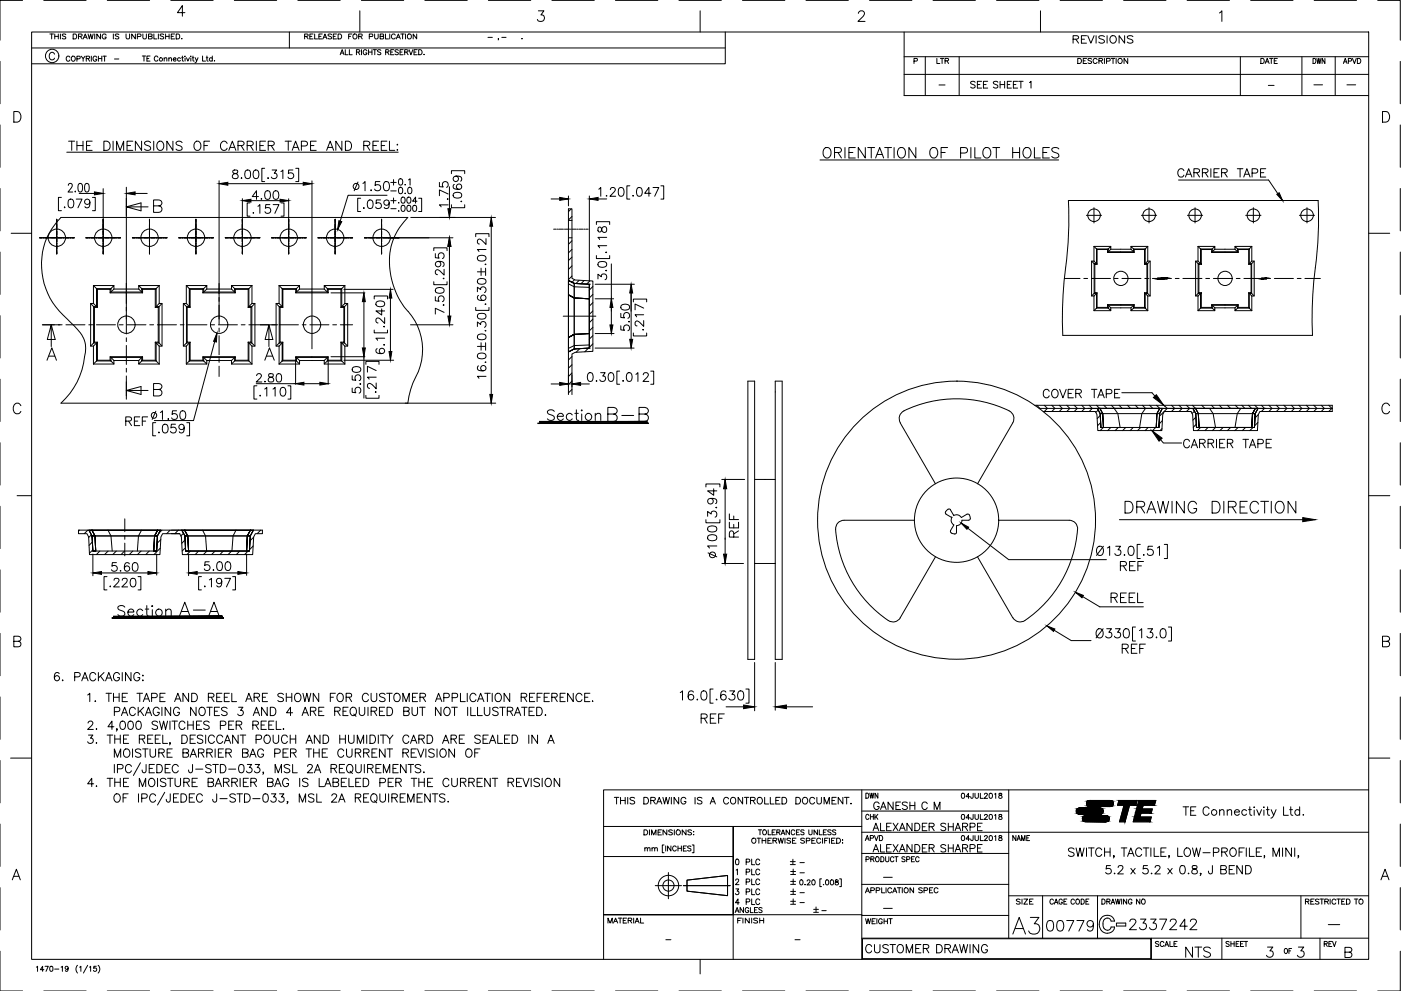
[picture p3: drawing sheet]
<svg xmlns="http://www.w3.org/2000/svg" width="420mm" height="297mm" viewBox="0 0 420 297" stroke-linecap="round" stroke-linejoin="round" font-family="sans-serif">
<g fill="none" stroke="#000" stroke-width=".3">
<path d="M0 18.4v12.7M6.8 .1h-6.8v12M9.5 9.6h401v278h-401zM9.5 14.4h208M13.1 .1h12.7M14.9 10.2h1.1M15.5 10.2v1.5M16.3 16.2a.8 .8 0 0 0-.9-.5 .8 .8 0 0 0-.6 .8v.6a.81 .81 0 0 0 .6 .8 .81 .81 0 0 0 .9-.5M16.4 10.9h1.1M16.4 10.2v1.5M17.5 10.2v1.5M18.1 10.2v1.5"/>
<path d="M19.7 10.4l-.4-.2-.6 .2 .1 .3 .9 .4-.1 .5-.9-.1M21 17.2a.57 .57 0 0 0-.7-.4 .57 .57 0 0 0-.4 .6v.4a.56 .56 0 0 0 .4 .6 .56 .56 0 0 0 .7-.4M21.7 16.9a.7 .7 0 0 1 .9 .7 .7 .7 0 0 1-1.1 .5l-.1-.7zM21.9 10.2h.6a.78 .78 0 0 1 .5 .7 .78 .78 0 0 1-.5 .8h-.6zM23.1 17.6h.8l.1-.6-.9-.2v1.6M23.5 10.9l1-.1 .1-.4-.1-.2h-1v1.5M24.1 10.9l.5 .8M24.3 16.8l.6 .8v.8M24.9 11.7l.7-1.5 .6 1.5M25.2 11.2h.8M25.5 16.8l-.6 .8M25.9 17.6l.9-.1v-.6l-.9-.1v1.6"/>
<path d="M26.4 17.6l.5 .8M26.4 10.2l.4 1.5 .4-1.5 .4 1.5 .3-1.5M27.4 16.8v1.6M28.4 10.2v1.5M29 17.2a.57 .57 0 0 0-.6-.4 .57 .57 0 0 0-.5 .6v.4a.55 .55 0 0 0 .5 .6 .55 .55 0 0 0 .6-.6h-.4M29.5 16.8v1.6M29.5 17.6h1M30.1 10.2v1.5l-1.1-1.5v1.5M30.5 16.8v1.6M30.9 16.8h1M31.4 16.8v1.6M31.8 10.5a.62 .62 0 0 0-.6-.3 .62 .62 0 0 0-.6 .5v.4a.59 .59 0 0 0 .6 .6 .59 .59 0 0 0 .6-.6h-.3"/>
<path d="M32.2 .1h12.7M34 10.2v1.5M34.3 17.7h1.3M35.6 10.4l-.4-.2-.7 .2 .2 .3 .9 .4-.1 .5-1-.1M37.8 10.2v1l.5 .5 .5-.2 .1-1.3M40.6 10.2v1.5l-1.1-1.5v1.5M41.2 11l.9-.1 .2-.5-.2-.2h-.9v1.5M42.7 16.8h1M42.8 10.2v1l.5 .5 .6-.2v-1.3M43.2 16.8v1.5M44.1 17.6h.5M44.5 10.9l1-.1 .1-.2-.1-.4h-1v1.5l1-.1 .1-.4-.4-.3"/>
<path d="M45 16.8h-.9v1.5h.9M46.1 10.2v1.5h1M47.4 17.2a.56 .56 0 0 0-.7-.4 .56 .56 0 0 0-.4 .6v.4a.57 .57 0 0 0 .4 .5 .57 .57 0 0 0 .7-.3M47.5 10.2v1.5M49.1 10.4l-.4-.2-.7 .2 .2 .3 .8 .4-.1 .5-.9-.1M49.2 17.6l.4-.3 .4 .1v.9M49.2 17.3v1M49.7 10.9h1M49.7 10.2v1.5M50.6 17.6l.4-.3 .4 .1v.9M50.6 17.3v1M50.7 10.2v1.5"/>
<path d="M51.2 .1h12.7M51.4 10.9h.6M51.9 17.8h.9v-.2a.46 .46 0 0 0-.7-.1 .46 .46 0 0 0 0 .7 .46 .46 0 0 0 .7-.1M52.4 10.2h-1v1.5h1M52.8 10.2h.6a.78 .78 0 0 1 .5 .7 .78 .78 0 0 1-.5 .8h-.6zM54.1 17.6a.47 .47 0 0 0-.7-.1 .47 .47 0 0 0 0 .7 .47 .47 0 0 0 .7-.1M54.4 11.6h.2zM54.5 17.3h.5M54.7 16.8v1.3l.4 .2M55.5 3.8h-2.3l1.5-2.1v3.2M55.5 16.8v.2zM55.5 17.4v.9"/>
<path d="M55.9 17.3l.4 1 .5-1M57.2 16.9h.1zM57.2 17.4v.9M57.7 17.3h.5M57.9 16.8v1.3l.4 .2M58.5 17.3l.5 1 .4-1M59 18.3l-.5 .5M60.7 16.8v1.5h.9M61.8 17.3h.6M62.1 16.8v1.3l.3 .2M63.7 17.6a.49 .49 0 0 0-.8-.1 .49 .49 0 0 0 0 .7 .49 .49 0 0 0 .8-.1M63.7 16.8v1.5"/>
<path d="M64.3 18.2h.1M70.3 .1h12.7M86.8 9.6v4.8M89.3 .1h12.7M91.4 10.9l.8-.1 .2-.4-.2-.2h-.8v1.5M91.9 10.9l.5 .8M92.9 10.9h.6M93.9 10.2h-1v1.5h1M94.4 10.2v1.5h.9M95.6 10.9h.7M96.6 10.2h-1v1.5h1M96.9 11.7l.6-1.5 .5 1.5"/>
<path d="M97.1 11.2h.7M99.4 10.4l-.9-.2-.1 .5 .9 .3 .1 .5-.3 .2-.7-.2M99.9 10.9h.6M100.9 10.2h-1v1.5h1M101.4 10.2h.5a.76 .76 0 0 1 .6 .7 .76 .76 0 0 1-.6 .8h-.5zM102 16.4l.6-1.5 .6 1.5M102.2 15.9h.8M103.5 14.9v1.5h.9M104.6 10.9h.6M104.8 14.9v1.5h.8M105.5 10.2h-.9v1.5M106.9 15.6h.9l.1-.5-1-.2v1.5"/>
<path d="M107.4 15.6l.5 .8M107.6 10.9l.9-.1 .1-.5-1-.1v1.5M107.9 3.2v6.4M108.1 10.9l.5 .8M108.4 .1h12.7M108.4 14.9v1.5M110 15.3a.56 .56 0 0 0-.6-.4 .56 .56 0 0 0-.5 .6v.4a.55 .55 0 0 0 .6 .5 .55 .55 0 0 0 .5-.5h-.4M110.5 14.9v1.5M110.5 15.6h1M110.7 11l1-.1 .1-.6-1.1-.1v1.5M111.5 14.9v1.5M111.9 14.9h1"/>
<path d="M112.4 10.2v1l.4 .5 .4-.1 .2-.4v-1M112.4 14.9v1.5M114 10.9l.9-.1v-.6h-.9v1.5l.9-.1 .2-.4-.4-.3M114.2 15.1l-.3-.2-.7 .2 .2 .4 .7 .3 .1 .4-.3 .2-.7-.2M115.6 10.2v1.5h.9M115.7 15.6h.8l.2-.4-.4-.3h-.6v1.5M116.2 15.6l.5 .8M116.9 10.2v1.5M117.2 15.6h.5M118.1 14.9h-.9v1.5h.9M118.5 10.5a.6 .6 0 0 0-.6-.3 .6 .6 0 0 0-.5 .5v.4a.6 .6 0 0 0 .5 .6 .6 .6 0 0 0 .6-.4M118.8 11.7l.7-1.5 .6 1.5"/>
<path d="M119.1 11.2h.7M119.5 15.1l-.4-.2-.7 .2 .2 .4 .9 .5-.4 .4-.7-.2M120 15.6h.6M120.2 10.2h1M120.7 10.2v1.5M120.9 14.9h-.9v1.5h.9M121.4 15.6h.8l.2-.4-.4-.3h-.6v1.5M121.6 10.2v1.5M121.9 15.6l.5 .8M122.7 14.9l.5 1.5 .6-1.5M124.2 15.6h.6M125 10.2v1.5l-1.1-1.5v1.5"/>
<path d="M125.1 14.9h-.9v1.5h.9M125.6 14.9h.5a.82 .82 0 0 1 .5 .7 .82 .82 0 0 1-.5 .8h-.5zM127.2 16.3h.1M127.4 .1h12.7M146.3 11.2h1.4M146.5 .1h12.7M149.5 11.6l-.1 .4M150.5 11.2h1.3M156.5 11.6h.1zM161.5 3.2h1.6l-.9 1.3a1.01 1.01 0 0 1 1.1 1.1 1.01 1.01 0 0 1-1.4 .8l-.4-.1-.3-.5M165.5 .1h12.7M184.6 .1h12.7"/>
<path d="M203.6 .1h12.7M210 3.2v6.4M217.5 9.6v9.5h-208M222.7 .1h12.7M241.7 .1h12.7M257.4 4v-.1a1.01 1.01 0 0 1 1.3-.7l.4 .4a1.05 1.05 0 0 1-.3 1.3l-1.5 1.5h2.1M260.8 .1h12.7M271.1 17h139.4M271.1 9.6v19h139.4M274.1 18.3l.9-.1 .1-.6-1-.1v1.5M277.5 17v11.6M279.8 .1h12.7"/>
<path d="M281 17.5v1.5h.9M282 17.5h1M282.5 17.5v1.5M283.4 18.2l1-.1v-.5l-1-.1v1.5M284 18.2l.5 .8M287.7 17v11.6M298.9 .1h12.7M312 3.2v6.4M317.9 .1h12.7M321.8 11.8l1.4-.2 .3-.5-.3-.3-1.4-.1v2.2M322.6 11.8l.9 1.1M323.2 17.5h.6a.79 .79 0 0 1 .5 .8 .79 .79 0 0 1-.5 .7h-.6z"/>
<path d="M324.3 11.8h.9M324.9 18.2h.6M325.8 10.7h-1.5v2.2h1.5M325.9 17.5h-1v1.5h1M326.2 10.7l1 2.2 .9-2.2M327.4 17.7l-.4-.2-.7 .2v.3l1.1 .6v.2l-.4 .2-.7-.2M328.7 10.7v2.2M329 17.9a.62 .62 0 0 0-.7-.4 .62 .62 0 0 0-.5 .6 .68 .68 0 0 0 .3 .8 .68 .68 0 0 0 .8-.1l.1-.1M329.6 18.2h.7l.4-.4-.2-.2-.9-.1v1.5M330.1 18.2l.6 .8M331.2 11l-.6-.3-1.1 .3 .3 .5 1.2 .5 .2 .6a1.16 1.16 0 0 1-1.7 0M331.2 17.5v1.5"/>
<path d="M331.9 18.3l.9-.1 .1-.6-1-.1v1.5M332 10.7v2.2M333.1 11a1.03 1.03 0 0 1 1.4 .1 1.03 1.03 0 0 1 0 1.4 1.03 1.03 0 0 1-1.4 .1l-.2-.5zM333.2 17.5h1.1M333.8 17.5v1.5M334.7 17.5v1.5M337 .1h12.7M337.3 10.7v2.2l-1.7-2.2v2.2M338.2 17.5v1.5l-1.1-1.5v1.5M339.8 11l-.6-.3-1.1 .3 .2 .5 1.2 .5 .3 .6a1.16 1.16 0 0 1-1.7 0M356 .1h12.7M365.7 3.9l.7-.7v3.2"/>
<path d="M372 17v11.6M375.1 .1h12.7M378.1 17.5h.5a.81 .81 0 0 1 .6 .8 .81 .81 0 0 1-.6 .7h-.5zM379.4 19l.6-1.5 .6 1.5M379.6 18.5h.8M380.7 17.5h1.1M381.3 17.5v1.5M382.1 18.2h.6M383.1 17.5h-1v1.5h1M390.4 17v11.6M393.8 17.5a.77 .77 0 0 1 .9 .8 .77 .77 0 0 1-.9 .7zM394.1 .1h12.7"/>
<path d="M394.9 17.5l.3 1.5 .3-1.5 .3 1.5 .4-1.5M397.3 17.5v1.5l-.8-1.5v1.5M400.4 17v11.6M402.9 19l.5-1.5 .6 1.5M403.1 18.5h.7M404.4 18.3l.8-.1v-.6l-.8-.1v1.5M405.6 17.5l.6 1.5 .5-1.5M407.1 17.5h.5a.81 .81 0 0 1 .5 .8 .81 .81 0 0 1-.5 .7h-.5zM413.2 .1h6.7v12M419.9 18.4v12.7M0 37.5v12.7M4.1 33.4h1.1a1.69 1.69 0 0 1 1.1 1.6 1.69 1.69 0 0 1-1.1 1.6h-1.1z"/>
<path d="M271.1 22.3h139.4M281.6 25.5h1.8M292.4 24.7l-.4-.3-.9 .3 .1 .3 1.2 .6v.5a.87 .87 0 0 1-1.3 0M293.1 25.3h.8M294.4 24.4h-1.3v2h1.3M294.9 25.3h.8M296.2 24.4h-1.3v2h1.3M299.3 24.7l-.5-.3-.9 .3 .2 .4 1.1 .5 .1 .5a.87 .87 0 0 1-1.4 0M299.9 25.3h1.4M299.9 24.4v2M301.3 24.4v2M302.1 25.3h.8"/>
<path d="M303.3 24.4h-1.2v2h1.2M303.9 25.3h.8M305.2 24.4h-1.3v2h1.3M305.5 24.4h1.3M306.2 24.4v2M308.7 24.8l.5-.4v2M380.4 25.6h1.7M394 25.4h2.6M403.9 25.4h2.7M414.6 33.4h1.1a1.69 1.69 0 0 1 1.1 1.6 1.69 1.69 0 0 1-1.1 1.6h-1.1zM419.9 37.5v12.7M0 56.5v12.7"/>
<path d="M18.4 59.2h-.9v3.9h.9M20 45.6h99.4M20.5 55.6l.4-.6h.4l.4 .4-.3 .9-1 1.3h1.4M20.6 42.3h1.8M20.7 59.8a.87 .87 0 0 1 1.3 .4 1.32 1.32 0 0 1-.9 2.1 1.14 1.14 0 0 1-.7-1.5zM21.5 42.3v2.8M22.6 57.3v.3zM22.9 59.7h1.7l-1.2 2.6M23.1 42.3v2.8M23.1 43.6h1.8M23.7 55.1l.5-.1a1.68 1.68 0 0 1 0 2.6h-.2a1.9 1.9 0 0 1-.3-2.5zM23.7 58h4.6"/>
<path d="M24.9 42.3v2.8M25.7 55.1l.5-.1a1.68 1.68 0 0 1 0 2.6h-.2a1.9 1.9 0 0 1-.3-2.5zM26 43.6h1M27.6 42.3h-1.6v2.8h1.6M27.7 59.2h.9v3.9h-.9M28.3 57.5l2.6 .5-2.6 .4zM30.9 56.5v14M31.2 42.3h.9a1.46 1.46 0 0 1 1 1.4 1.46 1.46 0 0 1-1 1.4h-.9zM33.9 42.3v2.8M35 45.1v-2.8l1 2.8 1.1-2.8v2.8M37.9 58l2.6-.5v.9zM37.9 56.1v44"/>
<path d="M38.1 43.6h1.1M39.8 42.3h-1.7v2.8h1.7M40.5 58h3.7M42.5 42.3v2.8l-1.9-2.8v2.8M45.2 42.7a1.01 1.01 0 0 0-1-.4 1.01 1.01 0 0 0-.9 .7l.3 .4 1.3 .5 .3 .8a1.21 1.21 0 0 1-1.9 0M46.1 42.3v2.8M47.5 42.5a1.31 1.31 0 0 1 1.6 .5 1.31 1.31 0 0 1-.2 1.7 1.01 1.01 0 0 1-1.2 .3 1.01 1.01 0 0 1-.7-.9v-.7zM51.9 42.3v2.8l-1.9-2.8v2.8M54.6 42.7a1 1 0 0 0-1-.4 1 1 0 0 0-.8 .7l.2 .4 1.4 .5 .2 .8a1.21 1.21 0 0 1-1.8 0M58.7 42.5a1.31 1.31 0 0 1 1.5 .5 1.31 1.31 0 0 1-.2 1.7 1.01 1.01 0 0 1-1.2 .3 1.01 1.01 0 0 1-.6-.9v-.7zM61.2 43.6h1M62.9 42.3h-1.7v2.8"/>
<path d="M65.7 55.1l2.6-.5v.9zM65.7 54.2v43M68.1 43a1.02 1.02 0 0 0-1.1-.7 1.02 1.02 0 0 0-.9 1.1 1.23 1.23 0 0 0 .3 1.3 1.23 1.23 0 0 0 1.3 .2l.4-.5M68.3 55.1h22.6M68.6 45.1l1.1-2.8 1 2.8M69 44.2h1.3M69.9 51.1a.51 .51 0 0 0 .3 .8 .95 .95 0 0 1 1 .4 .95 .95 0 0 1 0 1.1l-.9 .1a.74 .74 0 0 1-.7-.8 .74 .74 0 0 1 .8-.6l.8-.3 .1-.5a.98 .98 0 0 0-1.4-.2zM71.4 43.6l1.5-.1 .3-.4-.1-.5-.5-.3h-1.2v2.8M72.3 43.6l.9 1.5M72.4 53.3v.2zM72.7 59.5v11M73.8 51.1a.89 .89 0 0 1 1.3 .3v1.7a.85 .85 0 0 1-.8 .4 .85 .85 0 0 1-.8-.4 2.1 2.1 0 0 1 .3-2z"/>
<path d="M74.1 43.6l1.6-.1 .2-.4-.1-.5-.5-.3h-1.2v2.8M75.1 43.6l.8 1.5M76.3 51.1a.84 .84 0 0 1 1.2 .3 1.7 1.7 0 0 1-.6 2.1h-.2a1.61 1.61 0 0 1-.4-2.4zM76.9 42.3v2.8M77.5 58.9h-1.9l1.3-1.7v2.6M77.9 43.6h1.1M78.4 59.5v.3zM79.4 50.4h-.9v4h.9M79.6 42.3h-1.7v2.8h1.7M79.8 57.3a.84 .84 0 0 1 1.2 .3 1.7 1.7 0 0 1-.6 2.2h-.3a1.61 1.61 0 0 1-.3-2.5zM80.4 53.3v.2zM80.4 43.6l1.6-.1 .3-.4-.2-.5-.5-.3h-1.2v2.8"/>
<path d="M81.3 43.6l1 1.5M81.6 51h1.4l-.7 .9a.87 .87 0 0 1 .6 1.4 .87 .87 0 0 1-1.5-.2M82.3 57.3a.85 .85 0 0 1 1.2 .3 1.66 1.66 0 0 1-.7 2.2h-.2a1.61 1.61 0 0 1-.3-2.5zM84 59.7l2.6 .4-2.6 .5zM84.2 51.4l.6-.4v2.5M85.5 42.3h1.9M86.4 42.3v2.8M86.6 59.6v10.9M87.6 45.1l1-2.8 1.1 2.8M87.8 51h-1.2l-.1 1.1a.92 .92 0 0 1 1.4-.1 .92 .92 0 0 1-.2 1.4 .92 .92 0 0 1-1.3-.3M88 44.2h1.3M88.7 50.4h.9v4h-.9"/>
<path d="M90.4 43.8l1.5-.2 .3-.3-.1-.7-.6-.3h-1.1v2.8M90.9 54.6l2.7 .5-2.7 .4zM93.1 43.6h1M93.6 54.2v50.3M94.8 42.3h-1.7v2.8h1.7M98 45.1l1-2.8 1.1 2.8M98.3 44.2h1.4M102.5 42.3v2.8l-1.8-2.8v2.8M103.6 42.3h.9a1.49 1.49 0 0 1 .9 1.4 1.49 1.49 0 0 1-.9 1.4h-.9zM107.4 54.6l-1.2 2.6M108.2 59.4h-.9v4h.9M108.8 55l.7-.6v2.8"/>
<path d="M109.1 43.6l1.6-.1 .2-.4-.1-.5-.5-.3h-1.2v2.8M110 43.6l.9 1.5M111.2 57.1h.2zM111.8 43.6h1.1M113.5 42.3h-1.7v2.8h1.7M113.9 54.4h-1.3l-.1 1.2a.97 .97 0 0 1 1.4 0 .97 .97 0 0 1-.1 1.4 .97 .97 0 0 1-1.4-.3M114.1 59.9h-1.2l-.1 1.1a.92 .92 0 0 1 1.4 0 .92 .92 0 0 1-.2 1.4 .92 .92 0 0 1-1.4-.4M114.3 43.6h1.1M115.4 54.6a.88 .88 0 0 1 1.3 .4 1.36 1.36 0 0 1-1 2.2 1.78 1.78 0 0 1-.3-2.6zM116 42.3h-1.7v2.8h1.7M116.1 58.5h-11.7l-3.1 10.3M116.8 42.3v2.8h1.6"/>
<path d="M117.2 54.7h1.6M117.2 57.2h1.6M118 53.8v1.7M118 59.3v1.6M119 43.4h.3zM119.2 44.8v.3zM119.8 53.7l.3-.1a.99 .99 0 0 1 .7 .9 .99 .99 0 0 1-.7 1 1.23 1.23 0 0 1-.3-1.8zM119.8 56.2a.59 .59 0 0 1 .9 .3l.1 .5a.83 .83 0 0 1-.7 1.1 1.25 1.25 0 0 1-.3-1.9zM120.5 59.2l.3-.1a.93 .93 0 0 1 .7 .9 .93 .93 0 0 1-.7 .9 1.17 1.17 0 0 1-.3-1.7zM121.4 55.4h.2zM121.4 58h.2zM122.3 59.2l.2-.1a.93 .93 0 0 1 .7 .9 .93 .93 0 0 1-.7 .9 1.17 1.17 0 0 1-.2-1.7z"/>
<path d="M122.5 53.9l.5-.3v1.9M122.5 56.2a.59 .59 0 0 1 .9 .3l.1 .5a.83 .83 0 0 1-.7 1.1 1.25 1.25 0 0 1-.3-1.9zM125.6 59.4h.8v4h-.8M131.8 54.7v1.3h1.1a.92 .92 0 0 1 0-1.4 .92 .92 0 0 1 1.4 .2 .92 .92 0 0 1-.4 1.4M134.3 59.5v.3zM134.4 58.2l-2.6-1.3v1.8M134.8 56v9.2M135.4 52.1v-.9h4v.9M136 58a1.61 1.61 0 0 1 2.5 .4v.2a1.46 1.46 0 0 1-2.6 0zM136.3 55.3a.73 .73 0 0 0-.4 .7 .73 .73 0 0 0 .5 .6 1.49 1.49 0 0 0 2.1-.6 .8 .8 0 0 0-.8-.8 .8 .8 0 0 0-.8 .7 .8 .8 0 0 0 .7 .9M136.7 52.8a.83 .83 0 0 1 .8 1.1 .83 .83 0 0 1-1.3 .3 .83 .83 0 0 1 .1-1.3 1.74 1.74 0 0 1 2.2 .6l-.4 .8M165.3 59.6h2.6"/>
<path d="M167.9 59.2l2.6 .4-2.6 .5zM170.5 58.7v3M176.7 59.6l2.7-.4v.9zM176.7 58.7v25.6M179.4 59.6h2.5M179.6 56.7l.6-.5v2.6M181.8 58.7h.2zM183 56.8l.5-.6 .9 .3a.78 .78 0 0 1-.2 1.1l-1.3 1.2h1.8M185.8 56.3a.87 .87 0 0 1 1.2 .4 1.32 1.32 0 0 1-.9 2.1 1.14 1.14 0 0 1-.7-1.5zM188.9 55.7h-.9v4h.9M189.7 58.7h.3zM191.2 56.3a.87 .87 0 0 1 1.3 .4 1.32 1.32 0 0 1-.9 2.1 1.45 1.45 0 0 1-.6-2.1z"/>
<path d="M195.2 57.9h-1.9l1.3-1.7v2.6M195.8 56.2h1.8l-1.3 2.6M198.2 55.7h.9v4h-.9M245.9 47.9h71.6M247.1 44.6a1.16 1.16 0 0 1 1.4-.3 1.16 1.16 0 0 1 .7 1.1 1.36 1.36 0 0 1-.3 1.5 1.36 1.36 0 0 1-1.5 .3 1.94 1.94 0 0 1-.3-2.6zM250.3 45.7l1.8-.1a.76 .76 0 0 0 0-1.2l-1.8-.2v3.2M251.3 45.7l1 1.7M253.4 44.2v3.2M254.6 45.7h1.2M256.5 44.2h-1.9v3.2h1.9M259.5 44.2v3.2l-2.1-3.2v3.2M260.2 44.2h2.1"/>
<path d="M261.3 44.2v3.2M262.6 47.4l1.2-3.2 1.2 3.2M263.1 46.3h1.4M265.3 44.2h2.1M266.3 44.2v3.2M268.1 44.2v3.2M269.5 44.6a1.16 1.16 0 0 1 1.3-.3 1.16 1.16 0 0 1 .7 1.1 1.36 1.36 0 0 1-.3 1.5 1.36 1.36 0 0 1-1.5 .3 1.94 1.94 0 0 1-.2-2.6zM274.7 44.2v3.2l-2.1-3.2v3.2M279.1 44.6a1.16 1.16 0 0 1 1.4-.3 1.16 1.16 0 0 1 .7 1.1 1.36 1.36 0 0 1-.3 1.5 1.36 1.36 0 0 1-1.5 .3 1.94 1.94 0 0 1-.3-2.6zM282.2 45.7h1.3M284.2 44.2h-2v3.2M288.1 45.9h1.3a.86 .86 0 0 0 .7-.6 .86 .86 0 0 0-.2-.9l-1.8-.2v3.2"/>
<path d="M291.2 44.2v3.2M292.4 44.2v3.2h1.8M295.1 44.6a1.16 1.16 0 0 1 1.3-.3 1.16 1.16 0 0 1 .7 1.1 1.36 1.36 0 0 1-.3 1.5 1.36 1.36 0 0 1-1.4 .3 1.94 1.94 0 0 1-.3-2.6zM297.7 44.2h2.1M298.8 44.2v3.2M303.7 45.7h2.1M303.7 44.2v3.2M305.8 44.2v3.2M307.1 44.6a1.18 1.18 0 0 1 1.3-.3 1.18 1.18 0 0 1 .8 1.1 1.36 1.36 0 0 1-.3 1.5 1.36 1.36 0 0 1-1.5 .3 1.88 1.88 0 0 1-.3-2.6zM310.2 44.2v3.2h1.8M312.8 45.7h1.1M314.7 44.2h-1.9v3.2h1.9"/>
<path d="M317.5 44.6a1.23 1.23 0 0 0-2.1 .3l.3 .5 1.2 .5a.75 .75 0 0 1 .6 .5 .75 .75 0 0 1-.3 .8 1.42 1.42 0 0 1-1.8-.3M353.4 54h27l4.2 6.1M355 51.2a.94 .94 0 0 0-1-.6 .94 .94 0 0 0-.8 .9v.6a.94 .94 0 0 0 .8 1 .94 .94 0 0 0 1-.6M355.5 53.1l1-2.5 1 2.5M355.9 52.2h1.2M358.1 51.8l1.4-.2 .2-.3-.1-.5-1.5-.2v2.5M358.9 51.8l.8 1.3M360.6 51.8l1.4-.2 .3-.3-.1-.5-1.6-.2v2.5M361.4 51.8l.9 1.3M363.1 50.6v2.5M364.1 51.8h.9M365.6 50.6h-1.5v2.5h1.5"/>
<path d="M366.4 51.8l1.4-.2 .2-.3-.1-.5-1.5-.2v2.5M367.2 51.8l.8 1.3M371.1 50.6h1.6M371.9 50.6v2.5M373 53.1l.9-2.5 1 2.5M373.3 52.2h1.3M375.5 51.9h1.1a.66 .66 0 0 0 .6-.7 .66 .66 0 0 0-.6-.6h-1.1v2.5M378 51.8h1M379.6 50.6h-1.6v2.5h1.6M382.9 58.2l.7-.4 1 2.3zM419.9 56.5v12.7M0 75.6v12.7"/>
<path d="M3.3 69.9h6.2M11.9 71.3h.7M12.9 71.3h.2M13.4 71.3h1.2M14.9 71.3h.3M15.4 71.3h1.3M16.9 71.3h.3M17 65.7v.7M17 66.7v.3M17 67.2v1.3M17 68.7v.3M17 69.2v1.3"/>
<path d="M17 70.8v.2M17 71.3v1.2M17 72.8v.3M17 73.3v1.3M17 74.8v.3M17 75.3v.8M17.4 71.3h1.3M19 71.3h.2M19.3 62.2h.2zM19.5 71.3h1.2M21 71.3h.3M21.5 71.3h.8"/>
<path d="M25.8 71.3h.7M26.8 71.3h.3M27 60.6a.81 .81 0 0 1-1.1 .6 .81 .81 0 0 1-.4-1.2 .81 .81 0 0 1 1.3 .1 1.8 1.8 0 0 1-.6 2.2l-.6-.1-.1-.3M27.3 71.3h1.3M28.8 71.3h.3M29.3 71.3h1.3M30.9 71.3h.2M30.9 70.8v.2M30.9 71.3v1.2M30.9 72.8v.3M30.9 73.3v1.3M30.9 74.8v.3"/>
<path d="M30.9 75.3v.8M31.4 71.3h1.2M32.9 71.3h.2M33.4 71.3h1.3M34.9 71.3h.3M35.4 71.3h.8M37.9 62l4.4-1.2v2.4l-4.4-1.2h6.5M39.7 71.3h.8M40.7 71.3h.3M41.2 71.3h1.3M42.8 71.3h.2M43.3 71.3h1.2"/>
<path d="M44.8 71.3h.2M44.8 65.7v.7M44.8 66.7v.3M44.8 67.2v1.3M44.8 68.7v.3M44.8 69.2v1.3M44.8 70.8v.2M44.8 71.3v1.2M44.8 72.8v.3M44.8 73.3v1.3M44.8 74.8v.3M44.8 75.3v.8"/>
<path d="M45.3 71.3h1.3M46.1 61.7h1.6a.94 .94 0 0 0 .9-1.1l-.4-.5-.5-.2h-1.6v3.8h1.6a.98 .98 0 0 0 .9-1 .98 .98 0 0 0-.9-1M46.8 71.3h.3M47.3 71.3h1.3M48.9 71.3h.2M49.4 71.3h.7M53.6 71.3h.8M54.6 71.3h.3M55.1 71.3h1.3M56.6 71.3h.3M57.2 71.3h1.2M58.7 71.3h.2"/>
<path d="M58.8 65.7v.7M58.8 66.7v.3M58.8 67.2v1.3M58.8 68.7v.3M58.8 69.2v1.3M58.8 70.8v.2M58.8 71.3v1.2M58.8 72.8v.3M58.8 73.3v1.3M58.8 74.8v.3M58.8 75.3v.8M59.2 71.3h1.3"/>
<path d="M60.7 71.3h.3M61.2 71.3h1.3M62.7 71.3h.3M63.2 71.3h.8M67.6 71.3h.7M68.5 71.3h.3M69 71.3h1.3M70.6 71.3h.2M71.1 71.3h1.2M72.6 71.3h.3M72.7 60.1l2.6-.4v.9zM72.7 70.8v.2"/>
<path d="M72.7 71.3v1.2M72.7 72.8v.3M72.7 73.3v1.3M72.7 74.8v.3M72.7 75.3v.8M73.1 71.3h1.3M74.6 71.3h.3M75 60.8h-.9v4h.9M75.1 71.3h1.3M75.3 60.1h8.7M75.9 63.8h.2zM76.7 71.3h.2"/>
<path d="M77.2 71.3h.7M77.3 61.8l.6-.5v2.7M80.9 61.3h-1.2l-.1 1.1a.92 .92 0 0 1 1.4 0 .92 .92 0 0 1-.2 1.4 .92 .92 0 0 1-1.3-.4M81.4 71.3h.8M81.9 61.3h1.8l-1.3 2.7M82.5 71.3h.2M83 71.3h1.2M84.3 60.8h.9v4h-.9M84.5 71.3h.3M85 71.3h1.3M86.5 71.3h.3M86.6 70.8v.2"/>
<path d="M86.6 71.3v1.2M86.6 72.8v.3M86.6 73.3v1.3M86.6 74.8v.3M86.6 75.3v.8M87 71.3h1.3M88.6 71.3h.2M89.1 71.3h1.2M90.6 71.3h.2M91.1 71.3h.7M95.4 71.3h.7M96.4 71.3h.2"/>
<path d="M96.9 71.3h1.2M98.4 71.3h.2M98.9 71.3h1.3M100.4 71.3h.3M100.5 65.7v.7M100.5 66.7v.3M100.5 67.2v1.3M100.5 68.7v.3M100.5 69.2v1.3M100.5 70.8v.2M100.5 71.3v1.2M100.5 72.8v.3"/>
<path d="M100.5 73.3v1.3M100.5 74.8v.3M100.5 75.3v.8M100.9 71.3h1.3M101.6 66.2l.9 .2-1.2 2.4zM102.4 71.3h.3M103 71.3h1.2M104.5 71.3h.2M105 71.3h.7M109 62.4h.3zM109.3 71.3h.7M110.3 71.3h.2"/>
<path d="M110.5 60.1a.85 .85 0 0 1 1.3 .3 1.66 1.66 0 0 1-.7 2.1h-.2a1.61 1.61 0 0 1-.4-2.4zM110.8 71.3h1.3M112.3 71.3h.3M112.8 71.3h1.3M114.3 71.3h.3M114.4 65.7v.7M114.4 66.7v.3M114.4 67.2v1.3M114.4 68.7v.3M114.4 69.2v1.3M114.4 70.8v.2M114.4 71.3v1.2"/>
<path d="M114.4 72.8v.3M114.4 73.3v1.3M114.4 74.8v.3M114.4 75.3v.8M114.9 71.3h20.9M116.7 60.8a.81 .81 0 0 1-1.2 .6 .81 .81 0 0 1-.2-1.3 .81 .81 0 0 1 1.3 .2l.1 .5a1.17 1.17 0 0 1-1 1.7l-.5-.3M117.2 60.1h1.6M117.2 62.6h1.6M119.5 63.3h.2zM119.6 60.7v.2zM120.5 61.6l.3-.1a.93 .93 0 0 1 .7 .9 .93 .93 0 0 1-.7 1 1.19 1.19 0 0 1-.3-1.8zM122.3 61.6l.2-.1a.93 .93 0 0 1 .7 .9 .93 .93 0 0 1-.7 1 1.19 1.19 0 0 1-.2-1.8z"/>
<path d="M123.2 65.2h25.4M124 61.6l.3-.1a.95 .95 0 0 1 .7 .9 .95 .95 0 0 1-.7 1l-.3-.1-.3-.7zM125.1 60.3h-1.4l.9-1.2v1.8M130.1 75.1v-.8h4v.8M130.6 76v1.2l1.1 .2a.92 .92 0 0 1 0-1.4 .92 .92 0 0 1 1.4 .2 .92 .92 0 0 1-.4 1.3M131.4 78.3a.83 .83 0 0 1 .7 1.2 .83 .83 0 0 1-1.2 .3 .83 .83 0 0 1 0-1.3 1.39 1.39 0 0 1 2.3 .9l-.4 .5M134.3 62.6h.9l-.4 2.6zM134.4 61.4h-2.6l.5 .6M134.8 71.3l.4 2.6h-.9zM134.8 71.3v23.4M135.4 61.4v.9h4v-.9M138.3 60.4h.2z"/>
<path d="M142.7 70.9v-.9h3.9v.9M143.3 76.9a1.64 1.64 0 0 1 2.5 .3v.3a1.46 1.46 0 0 1-2.6 0zM145.6 79.1v.3zM145.8 74.8h-2.6l.4 .6M145.8 71.5v1.8l-1.3-1.3-.9-.3-.4 .5v.5l.6 .4M147.3 65.2l.4 2.6h-.8zM147.3 67.8v53M166 68.7h.8M167 68.7h.3M167.5 68.7h1.3M169 68.7h.3M169.5 68.7h1.3"/>
<path d="M170.5 71.3h1M170.5 66.1h1M171.1 68.7h.2M171.3 62.6l-.8 .8M171.5 74.7l-1 1.1M171.5 79.7l-1 1.1M171.5 64.9l-1 1M171.5 72.2l-1 1M171.5 77.1l-1 1M171.6 68.7h1.2M173.1 68.7h.3M173.6 68.7h1.3"/>
<path d="M175.1 68.7h.3M175.6 68.7h.8M178.9 76.6v.9h3.9v-.9M178.9 67.3v-.9h3.9v.9M179.5 78.7l1-.3a1.08 1.08 0 0 1 1.4 1 1.5 1.5 0 0 1-2.6 0zM179.5 68.2a.84 .84 0 0 0 .5 1.3l.3-.3a.93 .93 0 0 1 .4-1.1 .93 .93 0 0 1 1.1 .1l.1 .4a.82 .82 0 0 1-.5 1.1 1.32 1.32 0 0 1-1.2-1.5zM181.8 75.5v.3zM181.9 73.6h-2.6l.5 .7M181.9 71.1h-2.6l.5 .7M183.3 79.1v18.3M320.4 60.1l.1 7.2-.3 7.2a239.2 239.2 0 0 0-1.6 22l.1 4h74.9a150.8 150.8 0 0 1 1.5-26l.3-7.2-.1-7.2M320.4 60.1h74.9"/>
<path d="M325.8 64.5h4.6M327.4 78.3l.9 .9M328.1 78.3l.7 .7h-.7v9h.7l-.7 .7M328.1 78.3h-.7v5.2M328.1 62.3v4.5M328.1 73.9v4.4M328.1 73.9l.7 .7M328.1 73.9h5M328.8 74.6l.2 .2v4.4l-.2-.2zM328.8 74.6h3.6l.7-.7v.8M329 79.2h-.7v8.5h.7M329 74.8h3.1"/>
<path d="M332.1 74.8l.3-.2v.9h7.5v-.9l.2 .2M332.1 75.7h8M333.1 74.7l-1 1v-.9M333.1 74.7h6.1M339.2 74.7l.9 1v-.9M339.2 73.9h5M340.1 74.8h3.1l.3-.2v4.4h.7l-.2 .2M342.3 64.5h4.6M343.2 79.2h.8v8.5h-.8M343.2 74.8v4.4M344.2 78.3h.7v10.4h-.7M344.2 73.9l-.7 .7h-3.6l-.7-.7v.8"/>
<path d="M344.2 78.3l-1 .9M344.2 73.9v4.4M344.6 62.3v4.5M344.9 78.3l-.7 .7v9l.7 .7M356.1 64.5h4.6M358.4 62.3v4.5M358.6 78.3l.7 .7h.7l-.7-.7M359.3 78.3h-.7v10.4h.7M359.3 73.9l.7 .7h3.6v.9h7.5v-.9h3.6l.7-.7M359.3 73.9h5M359.3 73.9v4.4M359.5 79.2l-.2-.2v9l.2-.3"/>
<path d="M360 74.6l.3 .2v4.4l-.3-.2zM360.3 79.2h-.8v8.5h.8M360.3 74.8h3.1M363.4 75.7h7.9M364.3 74.7v-.8l-.9 .9M364.3 74.7l-.9 1v-.9M364.3 74.7h6.1M370.4 74.7v-.8l.9 .9M370.4 74.7l.9 1v-.9M370.4 73.9h5M371.3 74.8h3.2l.2-.2v4.4M373.6 64.5h4.6"/>
<path d="M374.5 79.2h.7v8.5h-.7M374.5 74.8v4.4M374.7 79h.7l-.2 .2M374.7 79l-.2 .2M375.4 78.3h.7v10.4h-.7M375.4 73.9v4.4M375.4 78.3l-.7 .7M375.9 62.3v4.5M376.1 78.3l-.7 .7v9l.7 .7M389.7 64.5h4.6M392 62.3v4.5M410.5 69.9h6.3"/>
<path d="M419.9 75.6v12.7M0 94.6v12.7M12.7 97.4h5.9M15.4 97.4l1.2 4.4h-2.4l1.2-4.4v6.5M19.8 97.4h5.7M26.6 97.4h1.2M27.2 91l1.1 1.1M28 91l1 .9h-.9v10.9h.9l-1 .9M28 91h-.8v12.7h.8M28 85.6h6.2M28 85.6l1 .9M28 85.6v5.4"/>
<path d="M28.9 97.4h5.7M29 86.5l.2 .2v5.4l-.2-.2zM29 86.5h4.3l.9-.9v1M29.2 92.1h-.9v10.5h.9M29.2 86.7h3.8M33 86.7l.3-.2v1h9.2v-1l.3 .2M33 87.8h9.8M34.2 86.6l-1.2 1.2v-1.1M34.2 86.6h7.4M35.8 97.4h1.1M38.1 97.4h5.7M41.6 86.6l1.2 1.2v-1.1"/>
<path d="M41.6 85.6h6.2M42.8 86.7h3.8l.2-.2v5.4h.9l-.2 .2M44.9 97.4h1.2M46.6 92.1h.9v10.5h-.9M46.6 86.7v5.4M47.2 97.4h5.7M47.8 91h.8v12.7h-.8M47.8 85.6l-1 .9h-4.3l-.9-.9v1M47.8 91l-1.2 1.1M47.8 85.6v5.4M48.6 91l-.9 .9v10.9l.9 .9M54.1 97.4h1.1"/>
<path d="M55 91l1.1 1.1M55.9 91l.9 .9h-.9v10.9h.9l-.9 .9M55.9 91h-.9v12.7h.9M55.9 85.6h6.1M55.9 85.6l.9 .9M55.9 85.6v5.4M56.3 97.4h5.8M56.8 86.5l.2 .2v5.4l-.2-.2zM56.8 86.5h4.3l.9-.9v1M57 92.1h-.9v10.5h.9M57 86.7h3.8M60.8 86.7l.3-.2v1h9.3v-1l.2 .2"/>
<path d="M60.8 87.8h9.8M62 86.6l-1.2 1.2v-1.1M62 86.6h7.4M63.2 97.4h1.1M65.1 99.9l-.2 2.6-.8-.2zM65.1 99.9l-7.1 26.2h-11.7M65.5 97.4h5.7M65.7 98.3v1.2M69.4 86.6l1.2 1.2v-1.1M69.4 85.6h6.2M70.6 86.7h3.8l.2-.2v5.4M72.3 97.4h1.2"/>
<path d="M74.4 92.1h.9v10.5h-.9M74.4 86.7v5.4M74.6 91.9h.9l-.2 .2M74.6 97.4h8.7M74.6 91.9l-.2 .2M75.6 91h.9v12.7h-.9M75.6 85.6l-1 .9h-4.2l-1-.9v1M75.6 91l-1 .9M75.6 85.6v5.4M76.5 91l-1 .9v10.9l1 .9M80.6 97.4l1.2 4.4h-2.3l1.1-4.4v6.5M82.8 91l1.2 1.1"/>
<path d="M83.7 91l.9 .9h-.9v5.5M83.7 91h-.9v12.7h.9M83.7 85.6l.9 .9M83.7 85.6v5.4M83.7 85.6h6.1M83.7 97.4v5.4h.9l-.9 .9M83.8 97.4h5.7M84.6 86.5l.2 .2v5.4l-.2-.2zM84.6 86.5h4.3l.9-.9v1M84.8 92.1h-.8v10.5h.8M84.8 86.7h3.9M88.7 86.7l.2-.2v1h9.3v-1l.2 .2"/>
<path d="M88.7 87.8h9.7M89.8 86.6l-1.1 1.2v-1.1M89.8 86.6h7.4M90.6 97.4h1.2M92.9 97.4h5.7M97.2 86.6l1.2 1.2v-1.1M97.2 85.6h6.2M98.4 86.7h3.8l.3-.2v5.4h.8l-.2 .2M99.3 87.8h10.1M99.8 97.4h1.1M102.1 97.4h3.6M102.2 92.1h.9v10.5h-.9"/>
<path d="M102.2 86.7v5.4M103.1 86.7h14.8M103.4 91h.9v12.7h-.9M103.4 85.6l-.9 .9h-4.3l-1-.9v1M103.4 91l-1.2 1.1M103.4 85.6v5.4M104.3 91l-1 .9v10.9l1 .9M109.1 87.8l.5 2.6h-.9zM109.1 90.4v28.9M112.2 98.9v.9h4v-.9M112.2 89.6v-.9h4v.9M112.9 90.6a1.66 1.66 0 0 1 2.5 .4v.2a1.55 1.55 0 0 1-2.7 0z"/>
<path d="M114.5 92.6v1.8l-1.8-1.2h2.7M115.2 97.8v.2zM115.4 95.2v1.7l-1.3-1.2-.9-.4-.3 .2-.2 .8 .7 .5M117.1 86.7l.4 2.7h-.8zM117.1 89.4v16M123.1 97.4h12.7M130.1 84.4v.9h4v-.9M130.6 88.9v1.3l1.1 .1a.92 .92 0 0 1 0-1.4 .92 .92 0 0 1 1.4 .2 .92 .92 0 0 1-.4 1.3M130.7 86.6a1.65 1.65 0 0 1 2.5 .3v.3a1.45 1.45 0 0 1-2.1 .6 .82 .82 0 0 1-.4-1.2zM133.1 91.3v.3zM133.1 83.3v.3zM133.2 93.6l-2.6-1.2v1.7"/>
<path d="M133.2 80.7v1.8l-1.2-1.3a.8 .8 0 0 0-1.3-.1l-.1 .8 .6 .4M134.3 94.7h.9l-.4 2.7zM142.7 92.1v.9h3.9v-.9M143.2 97.9v-1.4l.9 .8a.87 .87 0 0 1 1.4-.7 .87 .87 0 0 1-.2 1.5M143.2 87.4v-1.3l.9 .7a.87 .87 0 0 1 1.4-.6 .87 .87 0 0 1-.2 1.5M143.2 81.5h2.2M143.3 94.3l1-.4 1 .1a.85 .85 0 0 1 .5 .8 .85 .85 0 0 1-.5 .7 1.66 1.66 0 0 1-2.1-.6zM143.3 83.8a1.61 1.61 0 0 1 2.5 .4v.3a1.5 1.5 0 0 1-2.6 0zM143.5 88.5a.8 .8 0 0 0 .1 1.4 1.49 1.49 0 0 0 2.2-.6 .82 .82 0 0 0-.8-.9 .82 .82 0 0 0-.9 .8 .82 .82 0 0 0 .8 .9M144.3 80.4v2.2M145.6 99v.3zM145.6 91v.3z"/>
<path d="M145.6 80.4v2.2M168.9 94.8h9.8M170.5 84.1l1.7 .8-1.7-.8M170.5 88.4l1.7 .9zM170.5 88.4v17.1zM170.5 84.1v4.3v-4.3M170.5 85.1l1.7 .9 4.5 .1M171.5 82.7l-1 1.1M172.2 89.3v10.9l4.5-.2v-10.4v10.4l-4.5 .2v-10.9l4.5 .3zM172.2 89.3h.1M172.2 84.9h.1M172.2 84.9l4.5 .3v4.4l-4.5-.3z"/>
<path d="M172.3 83.8l-.8 .8M173.7 84l-1 1M175.2 84.1l-1 1M176.7 85.2h.1M176.9 84.2l-1 1M177.8 88.3l-1.1 1M177.8 93.2l-1.1 1M177.8 95.7l-1.1 1M177.8 98.1l-1.1 1.1M177.8 90.7l-1.1 1.1M177.8 85.9l-1.1 1M178.5 100h5.7"/>
<path d="M178.5 89.6h5.5M178.5 85.2h11.7M179.3 83.6v-1.4l1 .8a.88 .88 0 0 1 .9-.9 .88 .88 0 0 1 .9 .8 .88 .88 0 0 1-.7 .9M181.7 81.1h.2zM182.9 97.4h.9l-.5 2.6zM183.3 89.6l.5 2.5h-.9zM186.2 97.6v1.3l1.1 .1a.92 .92 0 0 1 0-1.4 .92 .92 0 0 1 1.4 .2 .92 .92 0 0 1-.4 1.3M186.2 93.9v1.3l1.1 .1a.92 .92 0 0 1 0-1.4 .92 .92 0 0 1 1.4 .2 .92 .92 0 0 1-.4 1.3M186.3 91.6a1.66 1.66 0 0 1 2.5 .3v.3a1.5 1.5 0 0 1-2.6 0zM188.7 96.3v.2zM189.3 85.2l.4 2.6h-.9zM189.3 87.2v14.5"/>
<path d="M189.9 99.8v.9h4v-.9M189.9 90.5v-.9h4v.9M192.9 98.7v.3zM193 96.1v1.7l-1.2-1.2-.9-.4-.4 .5v.5l.6 .5M193 94.3h-2.5l.4 .7M193 92.4l-2.5-1.3v1.8M319.2 83.5h4.7M325 83.5h1.2M327.3 83.5h5.7M327.4 83.5v5.2h.7M328.1 88.7v4.4M328.1 93.1h5"/>
<path d="M328.3 87.7l-.9 1M328.8 92.4l-.7 .7M329 87.7v4.4l-.2 .3v-4.4zM329 92.1h3.1M332.1 92.1v-.8l1 1M332.1 92.1l.3 .3v-.9h7.5v.9l.2-.3M332.1 91.3h8M333.1 92.3v.8l-.7-.7h-3.6M333.1 92.3h6.1M334.2 83.5h1.1M336.5 83.5h5.7M339.2 92.3v.8l.7-.7h3.6l.7 .7"/>
<path d="M339.2 93.1h5M340.1 92.1v-.8l-.9 1M343.2 87.7v4.4M343.2 87.7l1 1M343.3 83.5h1.2M344 87.7l.2 .3h-.7v4.4l-.3-.3h-3.1M344.2 88.7v4.4M345.6 83.5h5.7M347.2 83.3h1.4l-1.4 .4zM347.2 83.7l1.4-.4v.4zM348.6 83.3h1.4l-1.4 .4zM348.6 83.7l1.4-.4v.4z"/>
<path d="M352.5 83.5h1.1M354.8 83.5h5.7M358.6 88.7l.7-.7h.7l-.7 .7M359.3 93.1l.7-.7h3.6v-.9h7.5v.9h3.6l.7 .7M359.3 93.1h5M359.3 88.7v4.4M360.3 87.7v4.4l-.3 .3v-4.4zM360.3 92.1h3.1M361.6 83.5h1.2M363.4 92.1l.9 1v-.8M363.4 92.1v-.8l.9 1M363.4 91.3h7.9"/>
<path d="M363.9 83.5h5.7M364.3 92.3h6.1M370.4 93.1h5M370.8 83.5h1.1M371.3 92.1l-.9 1v-.8M371.3 92.1v-.8l-.9 1M373 83.5h5.8M374.5 87.7v4.4M374.5 87.7l.2 .3M374.7 88v4.4l-.2-.3h-3.2M374.7 88l.7 .7M375.2 87.7l.2 .3h-.7"/>
<path d="M375.4 88.7v4.4M378.4 83.7l1.4-.4v.4zM378.4 83.3h1.4l-1.4 .4zM379.9 83.5h1.1M382.2 83.5h5.7M389 83.5h1.2M391.3 83.5h4.7M419.9 94.6v12.7M0 113.7v12.7M14.1 108l1.4-3.7 1.4 3.7M14.6 106.8h1.8M28 109.1h6.2"/>
<path d="M28 103.7v5.4M28.3 102.6l-1.1 1.1M29 108.2l-1 .9M29.2 102.6v5.4l-.2 .2v-5.4zM29.2 108h3.8M33 108v-1.1l1.2 1.2M33 108l.3 .2v-1.1h9.2v1.1l.3-.2M33 106.9h9.8M34.2 108.1v1l-.9-.9h-4.3M34.2 108.1h7.4M37.9 117l4.4-1.1v2.3l-4.4-1.2h6.5M37.9 101.2v1.2"/>
<path d="M37.9 103.5v5.7M37.9 110.4v1.1M37.9 112.7v7M41.6 108.1v1l.9-.9h4.3l1 .9M41.6 109.1h6.2M42.8 108v-1.1l-1.2 1.2M46.1 116.7h1.6a.94 .94 0 0 0 .9-1l-.4-.6-.5-.1h-1.6v3.7h1.6a.98 .98 0 0 0 .9-1 .98 .98 0 0 0-.9-1M46.6 102.6v5.4M46.6 102.6l1.2 1.1M47.5 102.6l.2 .2h-.9v5.4l-.2-.2h-3.8M47.8 103.7v5.4M55.9 109.1h6.1"/>
<path d="M55.9 103.7v5.4M56.1 102.6l-1.1 1.1M56.8 102.8l.2-.2v5.4l-.2 .2zM56.8 108.2l-.9 .9M57 108h3.8M60.8 108v-1.1l1.2 1.2M60.8 108l.3 .2v-1.1h9.3v1.1l.2-.2M60.8 106.9h9.8M62 108.1v1l-.9-.9h-4.3M62 108.1h7.4M65.7 100.6v5.7M65.7 107.5v1.1"/>
<path d="M65.7 109.8v3M69.4 108.1v1l1-.9h4.2l1 .9M69.4 109.1h6.2M70.6 108v-1.1l-1.2 1.2M74.4 102.6v5.4M74.4 102.6l.2 .2M74.6 102.8v5.4l-.2-.2h-3.8M74.6 102.8l1 .9M75.3 102.6l.2 .2h-.9M75.6 103.7v5.4M76.8 115h11.8M77 112.6l.2-.5 .7-.1 .5 .7-1.6 1.8h1.7"/>
<path d="M77 115.6h-.8v4h.8M77.9 118.6h.2zM79.4 116.6l.6-.5v2.6M79.4 108l1.4-3.7 1.5 3.7M79.5 114.3v.2zM79.9 106.8h1.8M80.6 112.1v.5l.3 .4a.92 .92 0 0 1 1 .3 .92 .92 0 0 1 0 1.1l-.9 .1-.4-.2a.92 .92 0 0 1 .1-1 .92 .92 0 0 1 .9-.3l.3-.2 .1-.4a.9 .9 0 0 0-1.4-.3zM81.9 116.6l.6-.5v2.6M83.1 112.1a.82 .82 0 0 1 1.3 .4l.1 .6a1.07 1.07 0 0 1-.7 1.4h-.3a1.32 1.32 0 0 1-.6-2zM83.7 103.7v5.4M83.7 109.1h6.1M84 102.6l-1.2 1.1"/>
<path d="M84.4 116.2a.82 .82 0 0 1 1.2 .4 1.33 1.33 0 0 1-.8 2.1 1.65 1.65 0 0 1-.4-2.5zM84.6 108.2l-.9 .9M84.8 102.6v5.4l-.2 .2v-5.4zM84.8 108h3.9M86.4 115.6h.8v4h-.8M88.6 115l2.5-.4v.8zM88.6 107.9v7.3M88.7 108v-1.1l1.1 1.2M88.7 108l.2 .2v-1.1h9.3v1.1l.2-.2M88.7 106.9h9.7M89.8 108.1v1l-.9-.9h-4.3M89.8 108.1h7.4"/>
<path d="M91.1 115h4.8M95.9 114.6l2.5 .4-2.5 .4zM97.2 108.1v1l1-.9h4.3l.9 .9M97.2 109.1h6.2M98.4 108v-1.1l-1.2 1.2M98.4 108v7.2M99.3 106.9h10.1M102.2 102.6v5.4M102.2 102.6l1.2 1.1M103.1 102.6l.2 .2h-.8v5.4l-.3-.2h-3.8M103.1 108h15M103.4 103.7v5.4"/>
<path d="M105.6 116.3v1.3l1.1 .1a.94 .94 0 0 1 0-1.4 .94 .94 0 0 1 1.4 .2 .94 .94 0 0 1-.4 1.3M105.6 112.6v1.3l1.1 .1a.93 .93 0 0 1-.1-1.4 .93 .93 0 0 1 1.4 .1 .93 .93 0 0 1-.3 1.4M105.7 110.3a1.64 1.64 0 0 1 2.5 .3v.3a1.46 1.46 0 0 1-2.6 0zM108.1 115v.2zM108.7 104.3h.9l-.5 2.6zM109.7 118.5v.9h4v-.9M109.7 109.2v-.9h4v.9M112.6 117.5h.2zM112.8 114.8v1.7l-1.2-1.2-.9-.4-.4 .2-.1 .8 .6 .5M112.8 113.1h-2.6l.5 .6M112.8 111.1l-2.6-1.3v1.7M113.1 104.5a.73 .73 0 0 0-.2 1.1 1.5 1.5 0 0 0 2.5-.5 .81 .81 0 0 0-.9-.7 .81 .81 0 0 0-.8 .8 .81 .81 0 0 0 .8 .8"/>
<path d="M115.2 103.2v.3zM115.4 101.4h-2.7l.5 .6M116.7 105.4h.8l-.4 2.6zM143.2 103.8h2.2M143.3 106.2a1.61 1.61 0 0 1 2.5 .4v.2a1.5 1.5 0 0 1-2.6 0zM143.3 100.5a1.61 1.61 0 0 1 2.5 .4v.2a1.5 1.5 0 0 1-2.6 0zM143.5 109.7a.77 .77 0 0 0 .1 1.3 1.53 1.53 0 0 0 2.2-.6 .8 .8 0 0 0-.8-.8 .8 .8 0 0 0-.8 .7 .8 .8 0 0 0 .7 .9M144.3 102.7v2.3M145.5 108.6h.3zM145.6 102.7v2.3M145.8 112.8h-2.6l.4 .6M146.9 118.2h.8l-.4 2.6z"/>
<path d="M165.3 115.1h2.6M167.9 114.6l2.6 .5-2.6 .4zM170.5 101.2l1.7-1zM170.5 118.3v-12.8l1.7-.9 4.5-.3v-19.1l-4.5-.3-1.7-.8v-21.5h1v20.8l1 .5 5.3 .3v21.1l-5.3 .3-1 .5v12.2M170.5 112.3v3.6M171.5 115.1l2.6-.5v.9zM171.5 112.3v3.6M171.5 106.9l-1 1M171.5 109.3l-1 1M171.5 111.8l-1 1M171.5 114.2l-1 1.1M171.5 116.7l-1 1.1"/>
<path d="M172.2 104.6l-1.7 .9 1.7-.9M172.2 100.2h.1M172.2 104.6h.1M172.2 100.2l4.5-.2v4.3l-4.5 .3zM173.9 104.5l-1.1 1.1M174.1 115.1h2.6M176.5 104.3l-1.1 1.1M176.5 111.8a.82 .82 0 0 1 1.3 .4 1.33 1.33 0 0 1-.9 2.1 1.66 1.66 0 0 1-.4-2.5zM176.7 104.3h.1M176.7 103.4l-4.5 .2-1.7 .8M177.8 100.6l-1.1 1M177.8 103.1l-1.1 1"/>
<path d="M178.5 104.3h11.7M178.8 114.2h.2zM180.1 111.7h1.4l-.7 1a.86 .86 0 0 1 .6 1.4 .86 .86 0 0 1-1.5-.3M182.8 111.8a.83 .83 0 0 1 1.2 .4 1.33 1.33 0 0 1-.9 2.1 1.66 1.66 0 0 1-.3-2.5zM185.8 111.2h-.8v4h.8M186.9 114.1v.2zM188.2 111.8a.82 .82 0 0 1 1.2 .4 1.33 1.33 0 0 1-.8 2.1 1.66 1.66 0 0 1-.4-2.5zM188.8 101.7h.9l-.4 2.6zM190.7 112.2l.6-.5v2.6M192.9 112.3l.5-.6 .9 .3a.83 .83 0 0 1-.2 1.1l-1.3 1.2h1.8M195.2 111.2h.8v4h-.8M224.3 114.2h2v83.4h-2z"/>
<path d="M232.5 114.2h2.1v83.4h-2.1zM232.5 117.5h.1M286.9 114.2h.1M314.7 117.3a.92 .92 0 0 0-1.1-.6 .92 .92 0 0 0-.7 1 1.1 1.1 0 0 0 .2 1.2 1.1 1.1 0 0 0 1.2 .2l.4-.5M315.6 117.1l.3-.3a1.25 1.25 0 0 1 1.5 .8 1.25 1.25 0 0 1-.6 1.5 1.2 1.2 0 0 1-1.4-.5 1.2 1.2 0 0 1 .2-1.5zM317.8 116.7l1 2.5 .9-2.5M320.3 117.9h1M321.9 116.7h-1.6v2.5h1.6M322.6 117.9l1.5-.1 .2-.4-.1-.4-.5-.3h-1.1v2.5M323.5 117.9l.8 1.3M327.3 116.7h1.7M328.2 116.7v2.5"/>
<path d="M329.2 119.2l1-2.5 1 2.5M329.6 118.4h1.2M331.8 118l1.4-.1 .3-.4a.68 .68 0 0 0-.7-.8h-1v2.5M334.3 117.9h.9M335.8 116.7h-1.5v2.5h1.5M336.4 117.7h9.1l1.3 1.5M345.9 119.2l.9-.9 2.2 3.2zM419.9 113.7v12.7M0 132.7v12.7M6.3 121.6a1.18 1.18 0 0 0-1.4-.8 1.18 1.18 0 0 0-.9 1.3 1.39 1.39 0 0 0 .3 1.5 1.39 1.39 0 0 0 1.5 .3l.5-.6M37.7 126.2l1.5-.1 .3-.4-.2-.5-.5-.2h-1.1v2.6M38.6 126.2l.9 1.4"/>
<path d="M40.3 126.2h1M41.9 125h-1.6v2.6h1.6M42.7 126.2h1M44.3 125h-1.6v2.6M46.7 126.7h-.9v3.9h.9M46.7 123.3l-1.1 2.4M47.7 129.5v.3zM48.1 123.6l.6-.5v2.6M49 127.3a.87 .87 0 0 1 1.3 .4 1.32 1.32 0 0 1-.9 2.1 1.14 1.14 0 0 1-.7-1.5zM50.5 125.5v.2zM52.6 127.2h-1.2l-.1 1.1a.92 .92 0 0 1 1.4 0 .92 .92 0 0 1-.2 1.3 .92 .92 0 0 1-1.4-.3M53 123.1h-1.3l-.1 1.1a.92 .92 0 0 1 1.4 0 .92 .92 0 0 1-.2 1.4 .92 .92 0 0 1-1.3-.3"/>
<path d="M54.3 123.3a.87 .87 0 0 1 1.3 .3 1.27 1.27 0 0 1-.9 2.1 1.35 1.35 0 0 1-.6-2.1zM55.2 128a.81 .81 0 0 1-1.1 .7 .81 .81 0 0 1-.3-1.2 .81 .81 0 0 1 1.3 0 1.4 1.4 0 0 1-.8 2.3l-.5-.4M56 126.7h.9v3.9h-.9M122.3 120.8a25.1 25.1 0 0 1 3.2-9.4 17.8 17.8 0 0 0-4.3-19.5 22.3 22.3 0 0 1-3-20.6l1.7-3.2 2.4-2.9h-104a20.4 20.4 0 0 0 .6 29.2l2.3 2.2a11.2 11.2 0 0 1 4.4 6.6 23.5 23.5 0 0 1-7.3 17.6h130.4M161.3 126.8h33.1zM161.3 126.9l33.1-.1zM161.8 126.3h32.3l-32.3 .2zM161.8 126.5l32.3-.2v.2zM166.2 123.3a1.15 1.15 0 0 0-1.1-.5 1.15 1.15 0 0 0-.9 .8l.3 .5 1.2 .4a.82 .82 0 0 1 .5 1 1.32 1.32 0 0 1-2 0M167.1 124.8h1.9a.97 .97 0 0 0-1.4-.8 .97 .97 0 0 0-.3 1.5 .94 .94 0 0 0 1.7 0M171.6 124.4a.99 .99 0 0 0-1.4-.2 .99 .99 0 0 0 0 1.5 .99 .99 0 0 0 1.4-.2M172.4 123.9h1"/>
<path d="M172.8 122.8v2.6l.2 .4 .6 .2M174.5 122.8l.1 .2-.1 .2zM174.5 124.1v1.9M178.5 124.5l.7-.6 .8 .2 .2 1.9M178.5 123.9v2.1M182.3 124.1l2.4-.2a.95 .95 0 0 0 0-1.6l-.6-.2h-1.8v4.2h1.8a1.1 1.1 0 0 0 1-1.1 1.1 1.1 0 0 0-1-1.1M186.5 124.5h3.5M191.6 124.1l2.4-.2a.95 .95 0 0 0 0-1.6l-.6-.2h-1.8v4.2h1.8a1.1 1.1 0 0 0 1.1-1.1 1.1 1.1 0 0 0-1.1-1.1M271.1 123.1a36.4 36.4 0 0 1 31.6 0M271.1 123.2a2.52 2.52 0 0 0-1.1 3.5l10.5 18.3M302.7 123.2a2.52 2.52 0 0 1 1 3.5l-10.5 18.3M310.3 121.5h89.2v1.8h-21.7l-.4 1-.3 4.8h-19.2l-.2-4.8-.5-1"/>
<path d="M310.9 121.5l.9 1M311.6 122.4h87.9M312.9 123.3h15.6l.5 1 .2 4.8h19.2l.3-4.8 .5-1h8M313.2 121.5l.9 .9-.9 .9M315.4 121.5l1 .9-1 .9M317.7 121.5l.9 .9-.9 .9M319.9 121.5l.9 .9-.9 .9M322.2 121.5l.9 .9-.9 .9M324.4 121.5l.9 .9-.9 .9M326.3 122.4h2.8l.8 1.6 .3 4.1h17.4l.2-4.1 .8-1.6h5.8M326.6 121.5l1 .9-1 .9M328.8 121.5l1 .9"/>
<path d="M329.1 122.4h.8h-.8M329.1 122.4l.8 1.6M329.4 122.9l-.8 .7M329.9 122.4h18.7zM329.9 122.4h.1M329.9 122.4l.8 1.6M329.9 124l.3 4.1zM329.9 124.5l-.8 1M330.1 126.7l-.9 .9M330.2 128.1h.7h-.7M330.7 124h-.8h17.1M330.7 124l.2 4.1z"/>
<path d="M330.7 124l.2 4.1M330.9 128.1l-1 1M331 121.5l1 .9M333.1 128.1l-.9 1M333.3 121.5l.9 .9M334.1 122.4l1.1 1.6 .7 4.1M335.4 128.1l-1 1M335.6 121.5l1 .9M337.6 128.1l-.9 1M338.1 121.5l.9 .9M339.9 128.1l-1 1M340.5 121.5l.9 .9"/>
<path d="M342.1 128.1l-.9 1M342.6 121.5l.9 .9-1.1 1.6-.6 4.1M344.3 128.1l-.9 1M344.8 121.5l.9 .9M345.4 129.1l3.1 2.2-.9 .9zM346.6 128.1l-.9 1M346.8 121.5l1 .9M347 124l-.2 4.1zM347 124l-.2 4.1M347.6 128.1h-.8h.8M347.6 131.3l1.3 1.5h5.5M347.8 122.4l-.8 1.6h.8l-.2 4.1 .2-4.1 .8-1.6"/>
<path d="M347.8 122.4l-.8 1.6M348.5 128.5l-.6 .6M348.6 126.1l-1 1M349.1 121.5l1 .9-2.4 2.3M351.3 121.5l1 .9-1 .9M353.6 121.5l.9 .9-.9 .9M354.9 122.4h2.9l.8 1.6 .2 4.1h17.4l.2-4.1 .9-1.6h2.4M354.9 123.3h2.3M355.8 121.5l1 .9-1 .9M356.7 132.3a.92 .92 0 0 0-1-.6 .92 .92 0 0 0-.7 1v.6a.91 .91 0 0 0 .7 .9 .91 .91 0 0 0 1-.6M357.3 134.2l.9-2.5 1 2.5M357.6 133.4h1.2"/>
<path d="M357.6 121.5l1 .9M357.8 122.4l.8 1.6 .2 4.1M357.8 122.4h.8h-.8M358.2 123.3l-.7 .6M358.6 122.4h18.7zM358.6 122.4h.1M358.6 122.4l.8 1.6M358.6 125l-.8 .9M358.8 127.2l-1 .9M358.8 128.1h.8h-.8M359.4 124l.2 4.1h15.8l.2-4.1-.2 4.1h-15.8zM359.4 124l.2 4.1"/>
<path d="M359.7 132.9l1.5-.2 .2-.5-.6-.5h-1.1v2.5M360 128.1l-.9 1M360.4 121.5l1 .9M360.6 132.9l.8 1.3M362.3 132.9l1.4-.2 .3-.5-.6-.5h-1.1v2.5M362.3 128.1l-.9 1M362.8 122.4l1 1.6 .7 4.1-.9 1M363.1 132.9l.9 1.3M363.3 121.5l.9 .9M364.8 131.7v2.5M365.7 121.5l.9 .9M365.8 132.9h.9"/>
<path d="M366.8 128.1l-1 1M367.3 131.7h-1.5v2.5h1.5M368.1 132.9l1.4-.2 .2-.5-.6-.5h-1v2.5M368.1 121.5l1 .9M368.9 132.9l.8 1.3M369.1 128.1l-1 1M370.5 121.5l.9 .9M371.3 128.1l-1 1M372.1 122.4l-1 1.6-.7 4.1M372.4 121.5l.9 .9M372.7 131.7h1.7M373.5 128.1l-.9 1"/>
<path d="M373.6 131.7v2.5M374.4 121.5l1 .9M374.7 134.2l1-2.5 .9 2.5M375 133.4h1.3M375.6 124h.8l-.2 4.1 .2-4.1zM375.6 124h-17l.2 4.1M375.6 124l-.2 4.1zM375.8 128.1l-1 1M376.2 128.1h-.8h.8M376.3 121.5l1 .9-.9 1.6M376.5 122.4l-.9 1.6 .9-1.6M376.5 122.4l-.9 1.6"/>
<path d="M377.1 129v.1M377.2 133h1.1a.67 .67 0 0 0 .6-.5 .67 .67 0 0 0-.2-.7l-1.5-.1v2.5M377.2 126.6l-1 1.1M377.4 124.3l-1.1 1M378.3 121.5l.9 .9-.9 .9M379.7 132.9h1M380.5 121.5l1 .9-1 .9M381.3 131.7h-1.6v2.5h1.6M382.8 121.5l.9 .9-.9 .9M385 121.5l1 .9-1 .9M387.3 121.5l.9 .9-.9 .9M389.5 121.5l.9 .9-.9 .9"/>
<path d="M391.8 121.5l.9 .9-.9 .9M394 121.5l.9 .9-.9 .9M396.2 121.5l1 .9-1 .9M398.5 121.5l.9 .9-.9 .9M416.7 121.6a1.18 1.18 0 0 0-1.3-.8 1.18 1.18 0 0 0-1 1.3 1.39 1.39 0 0 0 .3 1.5 1.39 1.39 0 0 0 1.6 .3l.4-.6M419.9 132.7v12.7M0 151.8v12.7M5.1 148.6h4.4M23.8 158.9l-.3 .3M26.3 158.9l-1 1.1M26.7 158.9h.9h-.9M26.7 158.9l.9 1.7"/>
<path d="M27.6 158.9h20.5zM27.6 158.9h.1M27.6 158.9l.9 1.7M32.4 158.9l.9 1.7 .4 4.6M37.4 155.5v3.9M42.5 158.9l-1 1.7-.3 4.6M47.3 158.9l-.9 1.7 .9-1.7M47.3 158.9l-.9 1.7M48.1 158.9l-.9 1.7M48.6 158.9l-.9 .9M51 158.9l-1 1.1M51.4 158.9h3.1l1 1.7 .2 4.6h19.1l.3-4.6 .9-1.7h2.7v1.1h-2.1l-.5 .9-.3 5.3h-21.1l-.3-5.3-.5-.9"/>
<path d="M51.4 160h2.5M53.5 158.9l-1 1.1M54.5 158.9h-6.4l-.9 1.7-.2 4.6h-19.1l-.3-4.6-.9-1.7h-3.2v1.1h2.6l.5 .9 .2 5.3h21.2l.3-5.3 .5-.9h5.1M54.5 158.9h.9h-.9M54.5 158.9l1 1.7M55 159.8l-.8 .8M55.4 158.9h20.6zM55.4 158.9h.1M55.4 158.9l.9 1.7M60.7 158.9l.9 1.7 .4 4.6M70.8 158.9l-.9 1.7-.3 4.6M75.1 158.9l-.9 1.7 .9-1.7"/>
<path d="M75.1 158.9l-.9 1.7M76 158.9l-.9 1.7M78.2 158.9l-1.1 1.1M211.7 155.8v.9h4.2v-.9M211.7 146v-.9h4.2v.9M212.2 154.8v-1.5l1.1 .8a.91 .91 0 0 1 1.5-.7 .91 .91 0 0 1-.3 1.6M212.3 158a1.8 1.8 0 0 1 2.7 .4v.3a1.44 1.44 0 0 1-2.2 .6 .89 .89 0 0 1-.5-1.3zM213.1 149.4a.85 .85 0 0 1 .7 1.2 .85 .85 0 0 1-1.3 .3 .85 .85 0 0 1 .1-1.4 2.58 2.58 0 0 1 2.2 .3 .82 .82 0 0 1-.2 1.1M214 146.5v1.9l-1.8-1.3h2.8M214.8 152v.3zM216.5 143.7h6.8M217.5 143.7l.4 2.8h-.9z"/>
<path d="M217.5 143.7v25.2M218.7 156.5v1.7h2.8v-1.7M218.7 154v1.7h2.8M220 154.7v1M220 157.2v1M221.5 159.1l-1.5 .9M226.3 143.7h6.2M250.6 158.6a35.7 35.7 0 0 0 16.6 27.7 2.52 2.52 0 0 0 2.8-1.1l10.5-18.3M274.2 155.9h-21.1a2.52 2.52 0 0 0-2.5 2.7M283.6 153.4a.94 .94 0 0 1 1.4-.6l1 1.7a1.63 1.63 0 0 1 2.3 .6l1.7-1h.4l.3 .3M283.6 153.4l-.1 .4 .2 .3M283.7 154.1l1.5 .9"/>
<path d="M285.1 159.1v.4l.2 .3M285.3 155l.2 .1a1.61 1.61 0 0 0 .6 2.2M286 157.4l-1 1.7M286.9 157.6v2a.94 .94 0 0 1-1.6 .2M288.2 156.8l2.3 1.2-.5 .7zM288.2 156.8l14.3 11h29.3M290.5 155.9h-2l-.5 1.2-1.1 .5M290.7 154.4a.94 .94 0 0 1-.2 1.5M299.5 155.9h21.2a2.5 2.5 0 0 1 2.5 2.7 35.8 35.8 0 0 1-16.6 27.7 2.52 2.52 0 0 1-2.8-1.1M335.7 155.8h55M337.4 150.3h1.2a1.87 1.87 0 0 1 1.2 1.7 1.87 1.87 0 0 1-1.2 1.8h-1.2zM340.9 152l2-.2a.82 .82 0 0 0 0-1.4l-2-.1v3.5"/>
<path d="M342.1 152l1.2 1.8M344 153.8l1.3-3.5 1.3 3.5M344.4 152.6h1.7M347.1 150.3l.9 3.5 .8-3.5 .8 3.5 .9-3.5M351.5 150.3v3.5M355.2 150.3v3.5l-2.4-3.5v3.5M358.9 151.1a1.31 1.31 0 0 0-1.5-.8 1.31 1.31 0 0 0-1.1 1.3 1.54 1.54 0 0 0 .4 1.7 1.54 1.54 0 0 0 1.7 .3l.5-.7v-.5h-.9M363.5 150.3h1.2a1.87 1.87 0 0 1 1.2 1.7 1.87 1.87 0 0 1-1.2 1.8h-1.2zM367 150.3v3.5M368.4 152h1.5a.85 .85 0 0 0 .6-1.4l-.6-.3h-1.5v3.5M369.6 152l1.1 1.8M371.9 152h1.4"/>
<path d="M374.1 150.3h-2.2v3.5h2.2M377.4 151.1a1.28 1.28 0 0 0-1.5-.8 1.28 1.28 0 0 0-1 1.3 1.54 1.54 0 0 0 .4 1.7 1.54 1.54 0 0 0 1.6 .3l.5-.7M378.1 150.3h2.3M379.3 150.3v3.5M381.3 150.3v3.5M383.1 150.4a1.61 1.61 0 0 1 1.9 .6 1.61 1.61 0 0 1-.1 1.9 1.28 1.28 0 0 1-1.4 .9 1.28 1.28 0 0 1-1.1-1.4 2.13 2.13 0 0 1 .7-2zM388.6 150.3v3.5l-2.3-3.5v3.5M390.7 155.1l3.8 .7-3.8 .6zM410.5 148.6h6.3M419.9 151.8v12.7M0 170.8v12.7M27.4 160.3l-.8 .8"/>
<path d="M27.6 160.6h.9h-.9l.3 4.6zM27.7 162.5l-1 1M27.8 164.8l-1 1M27.9 171.7l2.5-.4v.9zM27.9 165.2h.8h-.8M27.9 166.1v6.5M28.5 160.6h17.9l-.3 4.6 .3-4.6h-17.9l.2 4.6zM28.5 160.6l.2 4.6zM29.9 165.2l-1 1M30.4 171.7h14M32.1 172.8h-.9v4h.9M32.4 165.2l-1 1"/>
<path d="M33.1 175.7v.2zM34.2 173.9l.1-.3 .4-.3 .9 .3a.83 .83 0 0 1-.3 1.1l-1.2 1.2h1.7M34.9 165.2l-1.1 1M34.9 168.6h-1.2l-.1 1.1a.92 .92 0 0 1 1.4 0 .92 .92 0 0 1-.2 1.4 .92 .92 0 0 1-1.4-.3M36 171.1h.3zM36.7 173.9l.1-.3 .4-.3 .7 .1 .2 .4-.3 .9-1.3 1.2h1.8M37.3 165.2l-1 1M37.4 160.5v1.2M37.4 162.8v3.8M38.8 169a.75 .75 0 0 0-1.1-.2 1.47 1.47 0 0 0 .4 2.4 .8 .8 0 0 0 .8-.8 .8 .8 0 0 0-.8-.8 .8 .8 0 0 0-.8 .8M39.4 173.4a.92 .92 0 0 1 1.2 .4 1.33 1.33 0 0 1-.8 2.1 1.65 1.65 0 0 1-.4-2.5zM39.8 165.2l-1 1"/>
<path d="M40 168.8a.87 .87 0 0 1 1.3 .3 1.27 1.27 0 0 1-.9 2.1l-.6-.4-.1-1.1zM41.4 172.8h.8v4h-.8M42.3 165.2l-1.1 1M44.4 171.3l2.6 .4-2.6 .5zM44.7 165.2l-1 1M46.4 160.6h.8l-.2 4.6 .2-4.6zM46.4 160.6l-.3 4.6zM47 165.2h-.9h.9M47 166.1v6.3M48 164.3l-1.8 1.9M48.2 161.7l-1.1 1.1M55.5 160.6h.8h-.8l.2 4.6z"/>
<path d="M55.5 161.8l-1 1M55.6 164.2l-1 1M55.7 165.2h.9h-.9M56.3 160.6l.3 4.6zM56.3 160.6h17.9M56.6 171.7l2.5-.4v.9zM56.6 165.2h17.4M56.6 166.1v6.4M57.1 165.2l-1.1 1M59.1 171.7h12.2M59.6 165.2l-1.1 1M60.4 172.8h-.8v4h.8"/>
<path d="M61.3 175.8h.3zM62.1 165.2l-1.1 1M62.7 168.4h-1.2l-.1 1.1a.92 .92 0 0 1 1.4 0 .92 .92 0 0 1-.2 1.4 .92 .92 0 0 1-1.3-.4M62.8 173.8l.6-.5v2.6M64 170.8v.2zM64.5 165.2l-1 1M65.4 168.5a.82 .82 0 0 1 1.2 .4 1.33 1.33 0 0 1-.9 2.1 1.65 1.65 0 0 1-.3-2.5zM66.5 174.2a.81 .81 0 0 1-1.1 .7 .81 .81 0 0 1-.3-1.3 .81 .81 0 0 1 1.3 .1 1.4 1.4 0 0 1-.9 2.2l-.5-.4M67 165.2l-1 1M67.4 173.3h1.7l-1.2 2.6M67.9 168.5a.83 .83 0 0 1 1.2 .4 1.33 1.33 0 0 1-.9 2.1 1.65 1.65 0 0 1-.3-2.5zM69.5 165.2l-1.1 1"/>
<path d="M69.8 172.8h.8v4h-.8M71.3 171.3l2.7 .4-2.7 .5zM71.9 165.2l-1 1M74 166.1v6.4M74.2 160.6h.9l-.3 4.6 .3-4.6zM74.2 160.6l-.2 4.6zM74.4 165.2l-1 1M74.8 165.2h-.8h.8M75.9 163.6l-1.1 1.1M76.1 161l-1.1 1.1M212.3 160.6a1.8 1.8 0 0 1 2.7 .4v.3a1.44 1.44 0 0 1-2.2 .7 .89 .89 0 0 1-.5-1.4zM212.3 165.7l2.7 1.2"/>
<path d="M215 163.6h-2.8l.6 .7M216.5 168.9h6.5M217 166.1h.9l-.4 2.8zM220 161v-1.2a.71 .71 0 0 0-.8-.7l-.5 .7v1.2h2.8M226.3 168.9h6.2M293.2 166.9l10.5 18.3M322.5 177.5l2.4 1-.4 .7zM322.5 177.5l7.3 4.4h13.1M329.1 164.1a1.13 1.13 0 0 1 1.5-.1 1.13 1.13 0 0 1 .3 1.4 1.04 1.04 0 0 1-1 1.1 1.04 1.04 0 0 1-1.1-1.1zM330.9 163.7l-2.1 2.8M332.1 164.2l.7-.5v2.8M333.2 179.1l1.6-.1 .3-.4-.2-.6-.5-.3h-1.2v2.9"/>
<path d="M334.1 179.1l1 1.5M334.6 163.7h1.4l-.7 1.1a.91 .91 0 0 1 .6 1.5 .91 .91 0 0 1-1.6-.4M336 169.6l1.6-.1 .2-.4-.1-.5-.5-.3h-1.2v2.8M336 179.1h1.1M336.9 169.6l.9 1.5M337.1 166.4h.3zM337.8 177.7h-1.8v2.9h1.8M338.6 179.1h1.1M338.7 163.9a.9 .9 0 0 1 1.3 .3 1.42 1.42 0 0 1-.9 2.3 1.51 1.51 0 0 1-.7-2.3zM338.8 169.6h1M340.4 177.7h-1.8v2.9h1.8M340.4 168.3h-1.6v2.8h1.6"/>
<path d="M341.2 177.7v2.9h1.6M341.2 169.6h1.1M342 163.2h-1v4.2h1M342.9 168.3h-1.7v2.8M343 166.2v.3zM345.7 163.7h-1.4l-.1 1.2a.96 .96 0 0 1 1.5 0 .96 .96 0 0 1-.2 1.4 .96 .96 0 0 1-1.4-.4M347.1 164.2l.6-.5v2.8M349.2 163.2h.9v4.2h-.9M419.9 170.8v12.7M0 189.9v12.7M4.1 192.2l1.9-.1a.71 .71 0 0 0 0-1.2l-1.9-.2v3.2h1.4a.82 .82 0 0 0 .8-.6 .82 .82 0 0 0-.3-.9l-.5-.2M33.6 185.2h33.4l-33.4 .1z"/>
<path d="M33.6 185.3l33.4-.1v.1zM34.1 184.7h32.6zM34.1 184.8l32.6-.1zM37.4 182a1.16 1.16 0 0 0-1.1-.5 1.16 1.16 0 0 0-1 .8l.3 .4 1.2 .5a.82 .82 0 0 1 .6 1 1.32 1.32 0 0 1-2.1 0M38.4 183.5h1.7a.92 .92 0 0 0-1-1 .92 .92 0 0 0-.7 1.3 .95 .95 0 0 0 .7 .9 .95 .95 0 0 0 1-.5M42.8 183a.99 .99 0 0 0-1.5-.1 .99 .99 0 0 0 0 1.5 .99 .99 0 0 0 1.5-.2M43.6 182.6h1M44 181.5v2.6l.2 .4 .5 .2M45.7 181.5v.3l-.2-.1zM45.7 182.7v2M49.7 183.2l.7-.6 .8 .1 .2 2M49.7 182.6v2.1"/>
<path d="M53.8 184.7l1.6-4.2 1.6 4.2M54.4 183.3h2M58 182.9h3.6M62.6 184.7l1.6-4.2 1.5 4.2M63.2 183.3h2M226.3 198.6v14.4M232.5 198.6v14.3M314 187.6l2.4 .9-.5 .8zM314 187.6l7.3 4.4h5.9M329.3 188.6a1.33 1.33 0 0 1 1.5 .6 1.33 1.33 0 0 1-.2 1.6 1.04 1.04 0 0 1-1.2 .4 1.04 1.04 0 0 1-.7-1 1.66 1.66 0 0 1 .6-1.6zM330.8 188.5l-2.1 2.7M331.9 188.5h1.4l-.8 1a.92 .92 0 0 1 .9 1.3 .92 .92 0 0 1-1.5 .3l-.3-.4"/>
<path d="M334.5 188.5h1.5l-.8 1a.92 .92 0 0 1 .8 1.3 .92 .92 0 0 1-1.5 .3l-.3-.4M336.6 194.4l1.5-.1 .3-.5-.2-.5-.5-.2h-1.1v2.7M337.3 188.6a.89 .89 0 0 1 1.3 .4 2.31 2.31 0 0 1-.3 2.1 .95 .95 0 0 1-1.3-.4 2.23 2.23 0 0 1 .3-2.1zM337.4 194.4l1 1.4M339.3 194.4h1.1M340.5 187.9h-.9v4.2h.9M341 193.1h-1.7v2.7h1.7M341.7 189l.7-.5v2.7M341.8 194.4h1.1M343.5 193.1h-1.7v2.7M344.2 188.5h1.5l-.8 1a.91 .91 0 0 1 .6 1.5 .91 .91 0 0 1-1.5-.3M346.8 191v.2z"/>
<path d="M348.3 188.6a.88 .88 0 0 1 1.3 .4 1.79 1.79 0 0 1-.6 2.2h-.3a1.44 1.44 0 0 1-.7-2.2zM350.4 187.9h.9v4.2h-.9M414.6 192.2l1.8-.1a.71 .71 0 0 0 0-1.2l-1.8-.2v3.2h1.4a.82 .82 0 0 0 .7-.6 .82 .82 0 0 0-.3-.9l-.4-.2M419.9 189.9v12.7M0 208.9v12.7M17.7 201.9a.73 .73 0 0 0-.7-.3 .73 .73 0 0 0-.6 .4 1.46 1.46 0 0 0 .6 2.1 .78 .78 0 0 0 .9-.7 .78 .78 0 0 0-.8-.9 .78 .78 0 0 0-.8 .7M18.7 203.9h.2zM22.4 202.9h1.1a.66 .66 0 0 0 .6-.7 .66 .66 0 0 0-.6-.6h-1.1v2.5M24.5 204.1l1-2.5 .9 2.5M24.9 203.2h1.2M26.3 208.3l.6-.5v2.5M26.4 216.7l.5-.6h.5l.5 .5-.4 .9-1.2 1.1h1.7"/>
<path d="M28.4 210.2h.3zM28.7 202.2a.91 .91 0 0 0-1-.6 .91 .91 0 0 0-.8 .9 1.08 1.08 0 0 0 .2 1.2 1.08 1.08 0 0 0 1.2 .2l.4-.4M28.8 218.5h.2zM29.5 201.6v2.5M30.1 202.6l1.1 1.5M31.2 201.6l-1.7 1.6M31.7 204.1l.9-2.5 1 2.5M31.8 207.8h1.6M32 203.2h1.2M32.6 207.8v2.5M34 207.8v2.5M34 209h1.7"/>
<path d="M34.2 217.8h-1.8l1.2-1.7v2.5M34.3 213.3h1a.68 .68 0 0 0 .6-.5 .68 .68 0 0 0-.2-.7l-1.4-.1v2.5M35.1 218.5h-.2h.2l-.2 .6M35.7 207.8v2.5M35.8 202.2a.91 .91 0 0 0-1-.6 .91 .91 0 0 0-.8 .9v.6a.89 .89 0 0 0 .9 1 .89 .89 0 0 0 .9-1h-.6M36.3 216.3a.8 .8 0 0 1 1.2 .3 1.26 1.26 0 0 1-.8 2 1.55 1.55 0 0 1-.4-2.3zM36.4 214.5l1-2.5 .9 2.5M36.7 201.6v2.5M36.7 209h.9M36.8 213.6h1.2M38.2 207.8h-1.5v2.5h1.5M38.7 216.3a.8 .8 0 0 1 1.2 .3 1.26 1.26 0 0 1-.9 2 1.55 1.55 0 0 1-.3-2.3z"/>
<path d="M39.3 201.6v2.5l-1.7-2.5v2.5M40.6 212.6a.91 .91 0 0 0-1-.6 .91 .91 0 0 0-.8 .9v.6a.92 .92 0 0 0 .7 1 .92 .92 0 0 0 1.1-.6M41.1 216.3a.8 .8 0 0 1 1.1 .3 1.26 1.26 0 0 1-.8 2 1.6 1.6 0 0 1-.3-2.3zM41.1 207.8h1.7M41.4 212v2.5M41.9 202.2a.91 .91 0 0 0-1-.6 .91 .91 0 0 0-.8 .9 1.08 1.08 0 0 0 .2 1.2 1.08 1.08 0 0 0 1.2 .2l.4-.4v-.4h-.6M41.9 207.8v2.5M42 213l1.1 1.5M42.8 202.4v.2zM42.8 203.8v.3zM43 210.3l.9-2.5 1 2.5M43.1 212l-1.7 1.6"/>
<path d="M43.3 209.5h1.2M43.6 214.5l.9-2.5 1 2.5M43.9 213.6h1.2M45.5 209.1h1.1a.66 .66 0 0 0 .6-.6 .66 .66 0 0 0-.6-.7h-1.1v2.5M47.2 216.5a.92 .92 0 0 0-.8-.4 .92 .92 0 0 0-.8 .6l.5 .5 .9 .4 .2 .7a1.12 1.12 0 0 1-1.6 0M47.8 212.6a.94 .94 0 0 0-1.1-.6 .94 .94 0 0 0-.8 .9v.6a.91 .91 0 0 0 .9 1 .91 .91 0 0 0 1-1h-.6M47.8 216.1l.7 2.5 .6-2.5 .6 2.5 .5-2.5M48 209h.9M48.6 212v2.5M49.5 207.8h-1.5v2.5h1.5M51 216.1v2.5M51.2 212v2.5l-1.7-2.5v2.5"/>
<path d="M51.6 216.1h1.6M52.4 210.3l.9-2.5 1 2.5M52.4 216.1v2.5M52.7 209.5h1.2M53.8 212.6a.91 .91 0 0 0-1-.6 .91 .91 0 0 0-.8 .9v.6a.89 .89 0 0 0 .9 1 .89 .89 0 0 0 .9-1h-.6M55.5 216.7a.92 .92 0 0 0-1.1-.6 .92 .92 0 0 0-.7 1 1.05 1.05 0 0 0 .3 1.3 1.05 1.05 0 0 0 1.4-.1l.1-.3M56.3 216.1v2.5M56.3 217.3h1.7M56.6 207.8v2.5l-1.7-2.5v2.5M57.5 207.8h.8a1.33 1.33 0 0 1 .9 1.2 1.33 1.33 0 0 1-.9 1.3h-.8zM58 216.1v2.5M58.8 212v2.5l-1.6-2.5v2.5"/>
<path d="M58.9 217.3h1M59.9 212.3a1.14 1.14 0 0 1 1.6 .2 1.14 1.14 0 0 1-.2 1.6 .9 .9 0 0 1-1.1 .4 .9 .9 0 0 1-.6-1zM60.5 216.1h-1.6v2.5h1.6M62 212h1.7M62.5 209l1.4-.1 .3-.6-.6-.5h-1.1v2.5M62.7 216.5a.92 .92 0 0 0-.9-.4 .92 .92 0 0 0-.7 .6l.2 .4 1.2 .5 .2 .7a1.12 1.12 0 0 1-1.6 0M62.9 212v2.5M63.3 209l.9 1.3M64.3 213.2h.9M65 209h1M65.8 212h-1.5v2.5h1.5M66.1 217.5h1l.6-.5a.68 .68 0 0 0-.6-.9h-1v2.5"/>
<path d="M66.5 207.8h-1.5v2.5h1.5M67.3 209h.9M68.1 212.3a.97 .97 0 0 0-1.7 .3l.5 .4 1.1 .5 .1 .6a1.09 1.09 0 0 1-1.7 0M68.6 217.3h.9M68.8 207.8h-1.5v2.5h1.5M69.5 207.8v2.5h1.5M70.1 216.1h-1.5v2.5h1.5M70.8 217.3l1.5-.1 .2-.6-.6-.5h-1.1v2.5M71.5 212h1.4l-.8 .9a.84 .84 0 0 1 .7 1.4 .84 .84 0 0 1-1.5-.3M71.7 217.3l.8 1.3M73.7 210.3l.9-2.5 1 2.5M74 209.5h1.2"/>
<path d="M75.8 217.3h1.1a.6 .6 0 0 0 .6-.7l-.6-.5h-1.1v2.5M75.9 214.5l1-2.5 1 2.5M76.2 209l1.4-.1 .3-.4-.2-.4-.4-.3h-1.1v2.5M76.3 213.6h1.2M76.7 217.3l.8 1.3M77 209l.9 1.3M78.3 217.3h1M78.7 209h.9M79.9 216.1h-1.6v2.5h1.6M80.1 212v2.5l-1.7-2.5v2.5M80.2 207.8h-1.5v2.5h1.5M80.6 217.3h.9"/>
<path d="M81.1 212h.8a1.35 1.35 0 0 1 .9 1.2 1.35 1.35 0 0 1-.9 1.3h-.8zM82.1 216.1h-1.5v2.5h1.5M82.8 216.1v2.5h1.5M84.9 218.5h.2zM85 208.2a.96 .96 0 0 0-1.7 .2l.3 .4 1.2 .4 .2 .8a1.16 1.16 0 0 1-1.7 0M85.9 209h1.6M85.9 207.8v2.5M87.5 207.8v2.5M87.8 213.6h-1.9l1.2-1.6v2.5M88.6 208.2l.2-.3a1.24 1.24 0 0 1 1.5 .9 1.24 1.24 0 0 1-.8 1.5 1.27 1.27 0 0 1-1.1-.7 1.27 1.27 0 0 1 .2-1.4zM90.6 214.5l.9-2.5 1 2.5M90.8 207.8l.6 2.5 .6-2.5 .6 2.5 .6-2.5"/>
<path d="M90.9 213.6h1.3M93.1 213.2l1.4-.2 .2-.3v-.5l-1.6-.2v2.5M93.9 213.2l.8 1.3M95.6 207.8v2.5l-1.7-2.5v2.5M95.6 213.2h1M97.2 212h-1.6v2.5h1.6M99.1 209h.9M100.4 213.2l1.4-.2 .2-.3-.1-.5-1.5-.2v2.5M100.6 207.8h-1.5v2.5M101.2 213.2l.8 1.3M101.3 208.2l.3-.3a1.24 1.24 0 0 1 1.5 .9 1.24 1.24 0 0 1-.8 1.5 1.27 1.27 0 0 1-1.2-.7 1.27 1.27 0 0 1 .2-1.4zM102.9 213.2h.9"/>
<path d="M103.8 209l1.4-.1 .3-.4-.1-.4-.5-.3h-1.1v2.5M104.4 212h-1.5v2.5h1.5M104.6 209l.9 1.3M105.5 212.1a1.24 1.24 0 0 1 1.5 .9 1.24 1.24 0 0 1-.8 1.5 1.31 1.31 0 0 1-1.2-.9 1.31 1.31 0 0 1 .5-1.5zM106.1 214l.7 .7M107.7 212v1.8a.83 .83 0 0 0 .9 .7 .83 .83 0 0 0 .8-.7v-1.8M110.4 212v2.5M110.5 208.4a.94 .94 0 0 0-1.1-.6 .94 .94 0 0 0-.7 1v.6a.94 .94 0 0 0 .7 .9 .94 .94 0 0 0 1.1-.6M111.3 207.8v1.8a.87 .87 0 0 0 .8 .7 .87 .87 0 0 0 .9-.7v-1.8M111.3 213.2l1.4-.2 .3-.3-.1-.5-1.6-.2v2.5M112.1 213.2l.9 1.3M113.8 213.2h1"/>
<path d="M115.4 212h-1.6v2.5h1.6M115.5 208.2a.95 .95 0 0 0-.9-.4 .95 .95 0 0 0-.8 .6l.2 .4 1.2 .4 .3 .8a1.16 1.16 0 0 1-1.7 0M116 207.8h1.6M116.1 212h.8a1.32 1.32 0 0 1 .9 1.2 1.32 1.32 0 0 1-.9 1.3h-.8zM116.8 207.8v2.5M118.3 208.2l.3-.3a1.24 1.24 0 0 1 1.5 .9 1.24 1.24 0 0 1-.8 1.5 1.27 1.27 0 0 1-1.2-.7 1.27 1.27 0 0 1 .2-1.4zM120.8 210.3v-2.5l1 2.5 .9-2.5v2.5M121.1 213.2l1.4-.2 .2-.3-.1-.5-1.5-.2v2.5h1a.67 .67 0 0 0 .6-.5 .67 .67 0 0 0-.2-.7l-.4-.1M123.6 212v1.8a.83 .83 0 0 0 .8 .7 .83 .83 0 0 0 .8-.7v-1.8M123.7 209h.9M125.2 207.8h-1.5v2.5h1.5M125.8 212h1.7"/>
<path d="M125.9 209l1.5-.1 .2-.6-.6-.5h-1.1v2.5M126.7 212v2.5M126.8 209l.8 1.3M130.6 210.3l.9-2.5 1 2.5M130.9 209.5h1.2M132.2 212v2.5l-1.6-2.5v2.5M133.1 209.1h1.1l.5-.5a.68 .68 0 0 0-.5-.8h-1.1v2.5M133.6 212.1a1.24 1.24 0 0 1 1.5 .9 1.24 1.24 0 0 1-.8 1.5 1.31 1.31 0 0 1-1.2-.9 1.31 1.31 0 0 1 .5-1.5zM135.5 212h1.7M135.6 209.1l1.6-.2v-.8l-.5-.3h-1.1v2.5M136.3 212v2.5M138.1 207.8v2.5h1.4"/>
<path d="M140.1 207.8v2.5M140.3 212v2.5M141.2 212v2.5h1.4M142.7 208.4a.94 .94 0 0 0-1-.6 .94 .94 0 0 0-.8 1v.6a.94 .94 0 0 0 .8 .9 .94 .94 0 0 0 1-.6M143.2 210.3l.9-2.5 1 2.5M143.2 212v2.5h1.5M143.6 209.5h1.1M145.2 212v1.8a.83 .83 0 0 0 .9 .7 .83 .83 0 0 0 .8-.7v-1.8M145.4 207.8h1.6M146.2 207.8v2.5M147.6 207.8v2.5M148.7 208.2a.93 .93 0 0 1 1-.4 .93 .93 0 0 1 .7 1v.6a.95 .95 0 0 1-1 .9 .95 .95 0 0 1-.9-.9z"/>
<path d="M149.4 212.3a.94 .94 0 0 0-1.7 .3l.3 .3 1.2 .5a.59 .59 0 0 1 0 1 1.11 1.11 0 0 1-1.5-.3M149.9 212h1.7M150.7 212v2.5M152.1 213.2l1.5-.2 .2-.3-.1-.5-1.6-.2v2.5M152.9 207.8v2.5l-1.7-2.5v2.5M153 213.2l.8 1.3M154.3 214.5l.9-2.5 1 2.5M154.6 213.6h1.2M156.3 209l1.4-.1 .3-.6-.6-.5h-1.1v2.5M156.4 212h1.7M157.1 209l.9 1.3M157.3 212v2.5"/>
<path d="M158.7 213.2h.9M158.8 209h1M160.2 212h-1.5v2.5h1.5M160.4 207.8h-1.6v2.5h1.6M161 212h.8a1.35 1.35 0 0 1 .8 1.2 1.35 1.35 0 0 1-.8 1.3h-.8zM161.1 209h.9M162.6 207.8h-1.5v2.5M163.2 209h1M163.6 214.2v.3zM164.8 207.8h-1.6v2.5h1.6M165.5 209l1.4-.1 .2-.4-.2-.6-1.4-.1v2.5M166.3 209l.8 1.3"/>
<path d="M168 209h.9M169.5 207.8h-1.5v2.5h1.5M171.9 207.8v2.5l-1.7-2.5v2.5M174.5 208.4a.94 .94 0 0 0-1-.6 .94 .94 0 0 0-.8 1v.6a.94 .94 0 0 0 .8 .9 .94 .94 0 0 0 1-.6M175.3 209h1M176.9 207.8h-1.6v2.5h1.6M177.7 210.1v.2zM204 207.6l.7-.5v2.7M207.9 207.5a.79 .79 0 0 0-.7-.4 .79 .79 0 0 0-.7 .5 1.62 1.62 0 0 0 .7 2.2 .85 .85 0 0 0 .9-.8 .85 .85 0 0 0-.8-.9 .85 .85 0 0 0-.9 .8M209 209.7h.3zM210.3 215.3l1.5-.1 .3-.4-.1-.5-.5-.3h-1.2v2.8M210.6 207.2a.9 .9 0 0 1 1.3 .4 1.83 1.83 0 0 1-.7 2.2h-.2a1.46 1.46 0 0 1-.7-2.2z"/>
<path d="M211.2 215.3l.9 1.5M213 215.3h1.1M213.9 206.5h-1v4.3h1M214.7 214h-1.7v2.8h1.7M214.8 209.7h.3zM215.5 215.3h1.1M217.2 214h-1.7v2.8M217.7 207.5a.8 .8 0 0 0-.8-.4 .8 .8 0 0 0-.7 .5 1.65 1.65 0 0 0 .7 2.2 .85 .85 0 0 0 .9-.7 .85 .85 0 0 0-.8-1 .85 .85 0 0 0-.9 .8M217.8 211.9h8.5M218.9 207.1h1.4l-.8 1a.93 .93 0 0 1 .8 1.4 .93 .93 0 0 1-1.6 .1l-.1-.3M221.6 207.2a.92 .92 0 0 1 1.3 .4 2.38 2.38 0 0 1-.2 2.1 .9 .9 0 0 1-1.3-.4 2.08 2.08 0 0 1 .2-2.1zM223 211.3l3.3 .6-3.3 .5z"/>
<path d="M223.7 206.5h.9v4.3h-.9M232.5 211.9l3.3-.6v1.1zM232.5 211.9h11.2M419.9 208.9v12.7M0 228v12.7M3.2 227.2h6.3M26.5 220.3h1.4l-.8 1a.84 .84 0 0 1 .6 1.3 .84 .84 0 0 1-1.4-.3M28.1 234.9h-1.8l1.2-1.6v2.5M28.8 235.7h.2zM28.9 222.6v.2zM32.1 220.3h1.7M32.1 233.3h1.7"/>
<path d="M33 220.3v2.5M33 233.3v2.5M34.3 227v-2.5l.9 2.5 1-2.5v2.5M34.3 229.1v2.5M34.4 238.3a.92 .92 0 0 1 1.1-.3 .92 .92 0 0 1 .6 .9v.6a.95 .95 0 0 1-1 1 .95 .95 0 0 1-.9-1zM34.4 220.3v2.5M34.4 233.3v2.5M34.4 221.5h1.7M34.4 234.5h1.7M35.2 230.4h1.1a.66 .66 0 0 0 .6-.6 .66 .66 0 0 0-.6-.7h-1.1v2.5M36.1 220.3v2.5M36.1 233.3v2.5"/>
<path d="M36.9 239.1h.9M37 221.5h1M37 234.5h1M37.3 224.8a1.16 1.16 0 0 1 1.6 .2 1.16 1.16 0 0 1-.2 1.6l-.3 .3a1.14 1.14 0 0 1-1.3-.4 1.14 1.14 0 0 1 0-1.4zM38.4 237.9h-1.5v2.5M38.6 220.3h-1.6v2.5h1.6M38.6 233.3h-1.6v2.5h1.6M39.4 229.7a.91 .91 0 0 0-1-.6 .91 .91 0 0 0-.8 1 1.08 1.08 0 0 0 .2 1.2 1.08 1.08 0 0 0 1.2 .2l.4-.5M39.8 224.5v2.5M41.5 237.9v2.5M41.8 221.5l1.4-.1 .2-.4-.1-.5-1.5-.2v2.5M41.8 235.8v-2.5l1 2.5 .9-2.5v2.5"/>
<path d="M42.1 228.6l-2.1 3.8M42.2 224.8a.94 .94 0 0 0-1.6 .3l.3 .4 1.1 .4 .2 .7a1.12 1.12 0 0 1-1.6 0M42.5 239.3h1.1a.68 .68 0 0 0 .5-.5 .68 .68 0 0 0-.2-.7l-1.4-.2v2.5M42.6 221.5l.8 1.3M42.8 224.5h1.6M43.6 224.5v2.5M43.8 229.1l-.1 2.3-.4 .2-.5-.1-.2-.7M44.3 221.5h1M44.7 233.7a.93 .93 0 0 1 1.1-.4 .93 .93 0 0 1 .6 1 1.05 1.05 0 0 1-.3 1.3 1.05 1.05 0 0 1-1.4-.2l-.2-.5zM44.7 230.3h1M45 224.5v1.8a.83 .83 0 0 0 .8 .7 .83 .83 0 0 0 .9-.7v-1.8M45.8 220.3h-1.5v2.5h1.5"/>
<path d="M46.3 229.1h-1.6v2.5h1.6M46.6 221.5h.9M46.7 238.5a.91 .91 0 0 0-1.1-.6 .91 .91 0 0 0-.7 1v.6a.92 .92 0 0 0 .7 .9 .92 .92 0 0 0 1.1-.6M47 229.1h.8a1.32 1.32 0 0 1 .9 1.3 1.32 1.32 0 0 1-.9 1.2h-.8zM47.2 233.3v2.5M47.6 225.7l1.5-.2 .2-.6-.6-.4h-1.1v2.5M48.1 220.3h-1.5v2.5h1.5M48.5 225.7l.8 1.3M48.8 220.3v2.5h1.4M49.4 237.5l-2.2 3.8M49.5 230.3h1M49.7 233.7a.92 .92 0 0 0-.9-.5 .92 .92 0 0 0-.7 .7l.2 .4 1.2 .4 .2 .7a1.12 1.12 0 0 1-1.6 0"/>
<path d="M50.1 225.7h1M50.2 233.3h1.7M51.1 222.7h-.3h.3l-.3 .6M51.1 229.1h-1.6v2.5h1.6M51.1 237.9l-.1 2.3-.4 .2-.5-.1-.2-.7M51.1 233.3v2.5M51.6 224.5h-1.5v2.5h1.5M52 239.1h1M52.5 233.3v1.8a.83 .83 0 0 0 .8 .7 .83 .83 0 0 0 .8-.7v-1.8M53.5 229.7a.94 .94 0 0 0-1.1-.6 .94 .94 0 0 0-.8 1v.6a.94 .94 0 0 0 .8 .9 .94 .94 0 0 0 1.1-.6M53.6 237.9h-1.6v2.5h1.6M54.3 237.9h.8a1.32 1.32 0 0 1 .9 1.3 1.32 1.32 0 0 1-.9 1.2h-.8z"/>
<path d="M54.5 220.3h.9a1.35 1.35 0 0 1 .8 1.3 1.35 1.35 0 0 1-.8 1.2h-.9zM54.9 225.7l1.4-.2 .3-.3-.2-.5-.4-.2h-1.1v2.5h1.1a.66 .66 0 0 0 .6-.7 .66 .66 0 0 0-.6-.6M55.1 234.5l1.5-.2 .2-.3-.1-.5-.5-.2h-1.1v2.5M56 234.5l.8 1.3M56.8 239.1h.9M57 227l1-2.5 .9 2.5M57 221.5h1M57.4 226.1h1.2M57.6 234.5h1M57.7 229.1l-.1 2.3-.3 .2-.5-.1-.2-.7M58.3 237.9h-1.5v2.5h1.5M58.6 220.3h-1.6v2.5h1.6"/>
<path d="M58.7 230.5h2.1M59.2 233.3h-1.6v2.5h1.6M59.5 225.7l1.5-.2 .2-.3-.1-.5-.5-.2h-1.1v2.5M60.4 225.7l.8 1.3M60.7 238.5a.91 .91 0 0 0-1-.6 .91 .91 0 0 0-.8 1v.6a.92 .92 0 0 0 .7 .9 .92 .92 0 0 0 1.1-.6M60.8 220.7a.94 .94 0 0 0-1.6 .2l.2 .4 1.2 .4 .2 .7a1.04 1.04 0 0 1-1.6 0M61.7 220.3v2.5M62 225.7l1.5-.2 .2-.3-.1-.5-.5-.2h-1.1v2.5M62.4 234.5l1.5-.2 .2-.5-.3-.4-1.4-.1v2.5h1.1l.6-.5a.68 .68 0 0 0-.6-.8M62.9 225.7l.8 1.3M63.3 229.5a.94 .94 0 0 0-1.6 .2l.2 .4 1.2 .4 .2 .8a1.04 1.04 0 0 1-1.6 0M63.8 229.1h1.7"/>
<path d="M64.3 220.9a.94 .94 0 0 0-1-.6 .94 .94 0 0 0-.8 1v.6a.94 .94 0 0 0 .7 .9 .94 .94 0 0 0 1.1-.6M64.5 235.8l1-2.5 .9 2.5M64.5 224.5v2.5M64.6 229.1v2.5M64.9 234.9h1.2M65 237.9l-.1 2.3-.4 .2-.4-.1-.3-.7M65.5 225.7h.9M66 239.4h2.1M66.1 229.1h.8a1.32 1.32 0 0 1 .9 1.3 1.32 1.32 0 0 1-.9 1.2h-.8zM66.8 220.9a.94 .94 0 0 0-1.1-.6 .94 .94 0 0 0-.7 1v.6a.94 .94 0 0 0 .7 .9 .94 .94 0 0 0 1.1-.6M67 224.5h-1.5v2.5h1.5M67 234.5l1.5-.2 .2-.5-.6-.5h-1.1v2.5"/>
<path d="M67.3 222.8l.9-2.5 1 2.5M67.6 222h1.2M67.7 225.7l1.5-.2 .2-.3-.1-.5-.5-.2h-1.1v2.5M67.9 234.5l.8 1.3M68.6 225.7l.8 1.3M68.6 230.5h2.1M69.5 234.5l1.5-.2 .2-.5-.6-.5h-1.1v2.5M70.4 234.5l.8 1.3M70.6 238.3a.97 .97 0 0 0-1.7 .2l.5 .5 1.1 .5 .1 .6a1.08 1.08 0 0 1-1.7 0M71.1 237.9h1.6M71.4 220.3v2.5l-1.6-2.5v2.5M71.9 229.3a.84 .84 0 0 1 1.2 .3l.1 .6a1.06 1.06 0 0 1-.9 1.4 1.61 1.61 0 0 1-.4-2.3z"/>
<path d="M71.9 237.9v2.5M72 220.3h1.7M72 233.3v2.5M72.7 225.7l1.5-.2 .2-.3-.1-.5-.5-.2h-1.1v2.5h1.1a.68 .68 0 0 0 .6-.9l-.6-.4M72.9 220.3v2.5M73 234.5h.9M73.3 237.9h.9a1.32 1.32 0 0 1 .9 1.3 1.32 1.32 0 0 1-.9 1.2h-.9zM74.2 229.1h1.3l-.7 1a.84 .84 0 0 1 .6 1.3 .84 .84 0 0 1-1.5-.3M74.5 233.3h-1.5v2.5h1.5M74.9 227l.9-2.5 1 2.5M75.2 234.5l1.5-.2 .2-.5-.6-.5h-1.1v2.5M75.2 226.1h1.2"/>
<path d="M75.8 239.4h2.2M76.1 234.5l.8 1.3M76.5 229.1h1.4l-.8 1a.82 .82 0 0 1 .7 1.3 .82 .82 0 0 1-1.5-.3M76.8 221.6h1.1a.7 .7 0 0 0 .5-.4 .7 .7 0 0 0-.2-.8l-1.4-.1v2.5M79 225.1a.92 .92 0 0 0-1-.6 .92 .92 0 0 0-.7 1v.5a.89 .89 0 0 0 .8 1 .89 .89 0 0 0 .9-1h-.6M79 231.5h-.2h.2l-.2 .6M79.2 238.1a.8 .8 0 0 1 1.1 .3 1.26 1.26 0 0 1-.8 2 1.63 1.63 0 0 1-.3-2.3zM79.6 220.4a1.2 1.2 0 0 1 1.4 .6 1.2 1.2 0 0 1-.2 1.4 .9 .9 0 0 1-1 .4 .9 .9 0 0 1-.6-.9v-.6zM80.2 234.5l1.6-.2 .1-.5-.2-.4-1.5-.1v2.5h1.1l.6-.5a.68 .68 0 0 0-.6-.8M81.4 237.9h1.3l-.7 1a.83 .83 0 0 1 .6 1.3 .83 .83 0 0 1-1.4-.2M81.9 220.3v1.8a.83 .83 0 0 0 .8 .7 .83 .83 0 0 0 .9-.7v-1.8M82.4 225.8l1.4-.1 .2-.4-.1-.6-.5-.2h-1v2.5"/>
<path d="M82.4 235.8l.9-2.5 1 2.5M82.5 231.6v-2.5l.9 2.5 1-2.5v2.5M82.7 234.9h1.2M83.8 237.9h1.3l-.7 1a.84 .84 0 0 1 .6 1.3 .84 .84 0 0 1-1.4-.2M84.9 225.7h1M86.2 220.9a.91 .91 0 0 0-1-.6 .91 .91 0 0 0-.8 1v.6a.92 .92 0 0 0 .7 .9 .92 .92 0 0 0 1.1-.6M86.4 224.5h-1.5v2.5h1.5M86.5 233.9a.92 .92 0 0 0-1-.6 .92 .92 0 0 0-.7 1 1.05 1.05 0 0 0 .3 1.3 1.05 1.05 0 0 0 1.3-.2l.1-.5h-.6M86.9 229.5a.98 .98 0 0 0-1.7 .2l.3 .4 1.2 .4 .2 .8a1.08 1.08 0 0 1-1.7 0M87 221.5h1.7M87 220.3v2.5M87.1 225.7l1.5-.2 .2-.6-.6-.4h-1.1v2.5"/>
<path d="M87.8 229.1v2.5h1.4M88 225.7l.8 1.3M88.7 220.3v2.5M89.9 233.3v2.5M91.8 222.8l1-2.5 .9 2.5M91.8 224.5h1.6M92.2 222h1.1M92.2 229.7l.2-.4 .4-.2 .8 .2a.81 .81 0 0 1-.3 1.1l-1.1 1.2h1.6M92.4 233.7a.92 .92 0 0 0-.9-.5 .92 .92 0 0 0-.8 .7l.2 .4 1.3 .4 .2 .7a1.12 1.12 0 0 1-1.7 0M92.6 224.5v2.5M94.1 225.7h1.6M94.1 224.5v2.5"/>
<path d="M94.1 238.3a.94 .94 0 0 0-1.6 .2l.5 .5 .9 .4a.59 .59 0 0 1 0 .9 1.11 1.11 0 0 1-1.4-.2M94.3 231.6l1-2.5 .9 2.5M94.7 230.8h1.1M95 237.9v2.5h1.4M95.7 233.3v2.5h1.5M95.7 224.5v2.5M96 220.3v2.5l-1.7-2.5v2.5M96.6 225.7h1M96.9 220.3h.8a1.35 1.35 0 0 1 .9 1.3 1.35 1.35 0 0 1-.9 1.2h-.8zM97.4 235.8l.9-2.5 1 2.5M97.7 234.9h1.2M98.2 224.5h-1.6v2.5h1.6"/>
<path d="M99.3 230.3l1.4-.1 .3-.3-.2-.6-1.5-.2v2.5M99.5 238.5l.5-.6h.5l.5 .5-.4 .9-1.2 1.1h1.6M99.9 234.5l1.5-.2 .2-.5-.3-.4-1.4-.1v2.5h1.1l.6-.5a.68 .68 0 0 0-.6-.8M100.1 230.3l.9 1.3M101.8 230.3h.9M101.9 221.5h1.7M101.9 220.3v2.5M101.9 239.6h1.2M102.4 234.5h.9M103.1 225.1a.92 .92 0 0 0-1.1-.6 .92 .92 0 0 0-.7 1v.5a.91 .91 0 0 0 .7 1 .91 .91 0 0 0 1.1-.6M103.3 229.1h-1.5v2.5h1.5M103.6 220.3v2.5"/>
<path d="M103.9 224.5v1.8a.83 .83 0 0 0 .9 .7 .83 .83 0 0 0 .8-.7v-1.8M103.9 233.3h-1.5v2.5h1.5M104.2 229.5a.92 .92 0 0 1 1-.3 .92 .92 0 0 1 .6 .9v.6a.95 .95 0 0 1-.9 1 .95 .95 0 0 1-1-1zM104.5 220.3v1.8a.83 .83 0 0 0 .8 .7 .83 .83 0 0 0 .9-.7v-1.8M104.6 233.3v2.5h1.5M105 231.1l.7 .7M106.6 225.7l1.4-.2 .2-.6-.6-.4h-1v2.5M106.6 239.1l1.4-.1 .2-.3-.1-.5-1.5-.3v2.5M106.7 229.1v1.8a.83 .83 0 0 0 .8 .7 .83 .83 0 0 0 .8-.7v-1.8M106.7 234.5h.9M107.1 222.8v-2.5l1 2.5 1-2.5v2.5M107.4 225.7l.8 1.3"/>
<path d="M107.4 239.1l.8 1.3M108.2 233.3h-1.5v2.5h1.5M108.9 233.3h.9a1.35 1.35 0 0 1 .8 1.2 1.35 1.35 0 0 1-.8 1.3h-.9zM109.1 225.7l1.4-.2 .2-.6-.6-.4h-1v2.5M109.1 239.1h.9M109.3 229.1v2.5M109.9 225.7l.8 1.3M110 220.3v2.5M110.2 230.3l1.5-.1 .2-.3-.1-.6-1.6-.2v2.5M110.6 237.9h-1.5v2.5h1.5M111 220.3h.8a1.35 1.35 0 0 1 .8 1.3 1.35 1.35 0 0 1-.8 1.2h-.8zM111.1 230.3l.8 1.3"/>
<path d="M111.4 238.3l.3-.2a1.24 1.24 0 0 1 1.5 .8 1.24 1.24 0 0 1-.8 1.5 1.29 1.29 0 0 1-1.2-.7 1.29 1.29 0 0 1 .2-1.4zM111.5 225.7h1M112.3 240l.7 .7M112.7 230.3h1M113.1 224.5h-1.6v2.5h1.6M113.5 220.3v2.5M113.9 234.6h1.1a.68 .68 0 0 0 .6-.8l-.6-.5h-1.1v2.5M113.9 237.9v1.8a.86 .86 0 0 0 .9 .7 .86 .86 0 0 0 .8-.7v-1.8M114 220.3h1.7M114.3 229.1h-1.6v2.5h1.6M114.9 220.3v2.5M115 231.6v-2.5l1 2.5 .9-2.5v2.5"/>
<path d="M115.5 224.5v2.5l-1.7-2.5v2.5M116 220.3l.9 1.2v1.3M116.1 224.5h1.6M116.4 234.5h1M116.5 237.9v2.5M116.9 224.5v2.5M117.5 239.1l1.4-.1 .3-.3-.2-.5-1.5-.3v2.5M117.9 220.3l-1 1.2M117.9 230.3h.9M118 233.3h-1.6v2.5h1.6M118.3 239.1l.9 1.3M118.7 234.5l1.4-.2 .3-.5-.6-.5h-1.1v2.5"/>
<path d="M119.4 229.1h-1.5v2.5h1.5M119.5 234.5l.9 1.3M120 239.1h.9M120.8 225.7l1.5-.2 .2-.6-.6-.4h-1.1v2.5M121.5 237.9h-1.5v2.5h1.5M121.7 225.7l.8 1.3M121.8 229.1v2.5l-1.7-2.5v2.5M122.4 229.1h1.6M122.6 220.9a.91 .91 0 0 0-1-.6 .91 .91 0 0 0-.8 1v.6a.92 .92 0 0 0 .7 .9 .92 .92 0 0 0 1.1-.6M123.1 222.8l.9-2.5 1 2.5M123.2 229.1v2.5M123.3 225.7h1"/>
<path d="M123.3 233.3h1.7M123.4 222h1.2M124.2 233.3v2.5M124.9 224.5h-1.6v2.5h1.6M125.1 239.1h1M125.2 224.5l1 2.5 .9-2.5M125.6 221.5l1.4-.1 .3-.4-.2-.5-1.5-.2v2.5M125.6 234.5h1.7M125.6 233.3v2.5M126.2 229.5a.97 .97 0 0 0-1.7 .2l.3 .4 1.1 .4 .3 .8a1.08 1.08 0 0 1-1.7 0M126.4 221.5l.9 1.3M126.7 237.9h-1.6v2.5h1.6"/>
<path d="M127 231.5h.3zM127.3 233.3v2.5M127.7 224.5v2.5M128.1 220.3h.8a1.32 1.32 0 0 1 .9 1.3 1.32 1.32 0 0 1-.9 1.2h-.8zM128.2 234.5h1M129 237.9v2.5l-1.6-2.5v2.5M129.6 237.9h1.7M129.8 233.3h-1.6v2.5h1.6M130.2 224.8a.94 .94 0 0 0-1.6 .3l.2 .4 1.2 .4 .2 .7a1.12 1.12 0 0 1-1.6 0M130.5 237.9v2.5M131.1 224.5v2.5M132.1 224.8a1.16 1.16 0 0 1 1.7 .2 1.16 1.16 0 0 1-.2 1.6 .92 .92 0 0 1-1.1 .3 .92 .92 0 0 1-.6-.9z"/>
<path d="M132.7 222.8l1-2.5 .9 2.5M133.1 222h1.2M133.4 238.3a.94 .94 0 0 0-1.6 .2l.4 .5 1 .4a.59 .59 0 0 1 0 .9 1.11 1.11 0 0 1-1.4-.2M134.6 233.9a.92 .92 0 0 0-1-.6 .92 .92 0 0 0-.8 1 1.05 1.05 0 0 0 .4 1.3 1.05 1.05 0 0 0 1.3-.2l.1-.2M135.3 221.5l1.4-.1 .2-.4-.1-.5-1.5-.2v2.5M135.5 233.3v1.8a.86 .86 0 0 0 .8 .7 .86 .86 0 0 0 .9-.7v-1.8M136.1 221.5l.8 1.3M136.3 224.5v2.5l-1.7-2.5v2.5M137.8 221.5h.9M138.1 234.5l1.4-.2 .2-.3v-.5l-.6-.2h-1v2.5M138.9 234.5l.8 1.3M139.3 220.3h-1.5v2.5h1.5"/>
<path d="M139.9 224.8a1.16 1.16 0 0 1 1.6 .2 1.16 1.16 0 0 1-.2 1.6l-.2 .3a1.14 1.14 0 0 1-1.4-.4 1.14 1.14 0 0 1 0-1.4zM140.6 234.5l1.4-.2 .2-.3v-.5l-.6-.2h-1v2.5M141.4 234.5l.8 1.3M142.4 225.7h.9M143.1 234.5h1M143.9 224.5h-1.5v2.5M144.1 220.7a.97 .97 0 0 0-1.7 .2l.4 .5 1 .3 .3 .7a1.08 1.08 0 0 1-1.7 0M144.7 233.3h-1.6v2.5h1.6M144.9 221.5h.9M146.4 220.3h-1.5v2.5h1.5M146.8 222.8l.9-2.5 1 2.5M147 233.3v2.5l-1.6-2.5v2.5"/>
<path d="M147.2 222h1.1M147.6 233.3h1.7M148.5 233.3v2.5M149.3 220.3v2.5h1.4M151.3 221.5h1M152.4 234.5l1.4-.2 .3-.5-.6-.5h-1.1v2.5M152.9 220.3h-1.6v2.5h1.6M153.2 234.5l.9 1.3M153.6 220.3h.8a1.32 1.32 0 0 1 .9 1.3 1.32 1.32 0 0 1-.9 1.2h-.8zM154.9 234.5h.9M156.4 233.3h-1.5v2.5h1.5M156.8 233.3l.9 2.5 1-2.5"/>
<path d="M158.6 220.3v2.5M159.3 233.3v2.5M161.2 220.3v2.5l-1.7-2.5v2.5M161.8 233.7a.95 .95 0 0 0-.9-.5 .95 .95 0 0 0-.8 .7l.3 .4 1.1 .4 .3 .7a1.16 1.16 0 0 1-1.7 0M162.6 233.3v2.5M163.9 233.4a1.24 1.24 0 0 1 1.5 .9 1.24 1.24 0 0 1-.8 1.5 1.31 1.31 0 0 1-1.2-.9 1.31 1.31 0 0 1 .5-1.5zM164.3 222.8l.9-2.5 1 2.5M164.6 222h1.2M167.9 233.3v2.5l-1.7-2.5v2.5M184.2 239h1.4M184.9 239v2M186.1 239v2"/>
<path d="M186.1 239.9h1.4M187.5 239v2M188.3 239v2M190.3 239.3l-.5-.3-.9 .3 .2 .5 .8 .2 .4 .4v.3l-.5 .3-.9-.3M193.1 239h.7a1.04 1.04 0 0 1 .7 1 1.04 1.04 0 0 1-.7 1h-.7zM195.2 239.9l1.1-.1 .3-.4-.6-.4h-.8v2M195.8 239.9l.8 1.1M198.8 239l.5 2 .5-2 .5 2 .5-2M201.3 239v2M203.5 239v2l-1.4-2v2M205.7 239.5a.83 .83 0 0 0-1.1-.4 .83 .83 0 0 0-.4 1.1 .74 .74 0 0 0 .8 .8 .74 .74 0 0 0 .7-.8h-.5M208.4 239v2"/>
<path d="M210.5 239.3l-.5-.3-.9 .3 .2 .5 1.2 .6v.3l-.5 .3-.9-.3M218.5 239.5a.83 .83 0 0 0-1.2-.4 .83 .83 0 0 0-.3 1.1 .77 .77 0 0 0 .6 .8 .77 .77 0 0 0 .9-.5M219.5 239.1a.95 .95 0 0 1 1.2 .9 .95 .95 0 0 1-1.2 .9l-.4-.7 .1-.7zM222.7 239v2l-1.3-2v2M223.2 239h1.4M223.9 239v2M225.1 239.9l1.2-.1 .2-.4-.5-.4h-.9v2M225.8 239.9l.7 1.1M227.2 239.3a.93 .93 0 0 1 1.5 .6 .93 .93 0 0 1-1.2 1l-.4-.7zM229.3 239v2h1.2M231 239v2h1.2M232.7 239.9h.8"/>
<path d="M233.9 239h-1.2v2h1.2M234.5 239h.7a1.06 1.06 0 0 1 .7 1 1.06 1.06 0 0 1-.7 1h-.7zM238.7 239h.7a1.04 1.04 0 0 1 .7 1 1.04 1.04 0 0 1-.7 1h-.7zM240.8 239.3a.93 .93 0 0 1 1.5 .6 .93 .93 0 0 1-1.3 1l-.4-.7zM244.3 239.5a.83 .83 0 0 0-1.1-.4 .83 .83 0 0 0-.4 1.1 .77 .77 0 0 0 .6 .8 .77 .77 0 0 0 .9-.5M245 239l.1 1.7 .5 .3 .7-.3v-1.7M249.5 239.9h.8M250.8 239h-1.3v2h1.3M252.8 239v2l-1.4-2v2M253.2 239h1.4M253.9 239v2M258.4 236.8v50.8"/>
<path d="M259.7 237.7a.77 .77 0 0 1 .9 .8 .77 .77 0 0 1-.9 .8zM260.9 237.7l.3 1.6 .3-1.6 .2 1.6 .3-1.6M263.3 237.7v1.6l-.9-1.6v1.6M288.5 237.8a.77 .77 0 0 1 .9 .6 .77 .77 0 0 1-.5 .9l-.5-.3zM290.8 238.8h-1.1l.7-1v1.5M291.8 237.8v1.3l-.4 .2-.3-.5M292.4 237.8v1l.5 .5 .5-.3v-1.2M294 237.8v1.5h.9M295.2 238.1l.3-.3 .6 .2-1 1.3h1.1M296.8 237.8a.71 .71 0 0 1 .9 .7 .71 .71 0 0 1-.9 .7l-.2-.6zM298.3 238l.3-.2v1.5M299.6 237.8v.5l.5 .1a.46 .46 0 0 1 .4 .6 .46 .46 0 0 1-.6 .3l-.3-.1a.63 .63 0 0 1 .1-.7 .63 .63 0 0 1 .7-.2v-.5z"/>
<path d="M302.5 236.8v44.4M326.8 239.9l6.5 .1zM335.6 239.9h5.4l-.3 1.5zM335.6 239.9l5.1 1.5h-5.5zM335.6 239.9h5.4l-.3 1.5h-1.9l-1.4 4.9h-1.7l1.4-4.9h-1.9zM341.5 239.9h5.1l-.4 1.5zM341.5 239.9l4.7 1.5h-5zM341.5 239.9h5.1l-.4 1.5h-3.4l-.3 1.1h3.1l-.4 1.2h-3l-.4 1.2h3.5l-.4 1.4h-5zM410.5 236.8h-229.5v50.8M410.5 227.2h6.3M419.9 228v12.7M0 247v12.7"/>
<path d="M86.3 240.3h-.2h.2l-.2 .6M89.7 240.4v-2.5l1 2.5 1-2.5v2.5M101.6 240.4l.9-2.5 1 2.5M122.3 240.4v-2.5l.9 2.5 1-2.5v2.5M134.3 240.3h.2zM181 256.7h38.8M181.1 247.7h77.3M193.1 248.7h.6a.79 .79 0 0 1 .5 .8 .79 .79 0 0 1-.5 .8h-.6zM193.4 254.4l.3-.3 .4 .1v.9M193.4 254.1v1M194.1 254.4l.4-.3 .4 .1v.9M194.8 248.7v1.6"/>
<path d="M195.4 250.3v-1.6l.6 1.6 .7-1.6v1.6M195.5 254.4l.4-.3 .4 .1v.9M195.5 254.1v1M196.3 254.4l.4-.3 .4 .1v.9M196.9 241l.8-2 .8 2M197.2 240.3h1M197.4 249.5h.6M198.4 248.7h-1v1.6h1M199.1 253.3h-.5v2.3h.5M199.6 253.6v1.5M200 248.7v1.6l-1.2-1.6v1.6M201.2 253.6v1.5l-1-1.5v1.5"/>
<path d="M201.6 248.9l-.3-.2-.8 .2 .2 .4 .9 .5-.3 .5-.8-.3M202.2 248.7v1.6M202.8 253.9a.65 .65 0 0 0-.9 0 .65 .65 0 0 0-.1 .9 .65 .65 0 0 0 .9 .1l.1-.2M203.3 253.6v1.5M203.3 254.3h1M204.3 253.6v1.5M204.9 254.3h.6M205.7 248.7v1.6l-1.1-1.6v1.6M205.9 253.6h-1v1.5h1M207.2 253.8l-.3-.2-.7 .2 .2 .4 .7 .2 .1 .3-.3 .4-.7-.2M207.4 248.9l-.4-.2-.7 .2 .1 .4 1 .5-.4 .5-.7-.3M207.6 253.3h.5v2.3h-.5"/>
<path d="M207.9 250.2h.2zM208 249.2h.1M213 241l.8-2 .7 2M213.3 240.3h.9M220.8 257.6l.2-.1a.94 .94 0 0 1 .6 .8 .94 .94 0 0 1-.5 .9h-.3l-.2-.3zM223.8 258.4l.9-.1 .1-.6-1-.2v1.7M225.4 257.5v1.7h1M227 251.2h1.1M227.4 248.7h1M227.6 251.2v1.6M227.8 257.9a.68 .68 0 0 0-.9-.3 .68 .68 0 0 0-.2 1 .61 .61 0 0 0 .4 .6 .61 .61 0 0 0 .7-.4M227.9 248.7v1.5"/>
<path d="M228.6 251.2v1.6M228.6 252h1.1M229.7 251.2v1.6M230.3 252h.6M230.4 248.7v1.5h.8M231.4 251.2h-1.1v1.6h1.1M231.6 249.5h.6M231.8 252l1-.1 .2-.4-.2-.2-1-.1v1.6M232.4 252l.6 .8M232.5 248.7h-.9v1.5h.9M233 249.5l.8-.1 .1-.5-.9-.2v1.5M233.3 251.2l.5 1.6 .3-1.6 .5 1.6 .4-1.6"/>
<path d="M233.5 249.5l.4 .7M234.2 250.2l.6-1.5 .6 1.5M234.4 249.8h.8M235.4 251.2v1.6M236.8 248.7v1.5l-1-1.5v1.5M237 258.3h1.5M237 259.2h1.5M237.1 251.4l-1-.1v.4l.8 .4 .2 .4-.4 .3-.7-.3M237.7 252h.6M237.8 257.5v1.5M238.3 249.1a.55 .55 0 0 0-.6-.4 .55 .55 0 0 0-.4 .6v.4a.55 .55 0 0 0 .4 .5 .55 .55 0 0 0 .6-.3M238.7 251.2h-1v1.6h1"/>
<path d="M238.8 249.5h.6M239.8 248.7h-1v1.5h1M239.9 258.6h1.3M241.1 248.9l-.8-.1-.1 .4 .8 .4 .1 .4-.3 .2-.6-.2M241.3 251.4l-.5-.2-.7 .2 .1 .3 1 .5-.1 .5-.6 .1-.4-.3M241.8 252h.9l.2-.5-.2-.2-.9-.1v1.6M242.6 248.7v1.3l.4 .2 .5-.2v-1.3M243.5 252h.6M244.5 251.2h-1v1.6h1M245.2 248.7v1.5l-1.1-1.5v1.5M245.7 248.7v1.5h.9M246.1 251.6a.62 .62 0 0 0-.6-.4 .62 .62 0 0 0-.6 .6v.4a.61 .61 0 0 0 .5 .6 .61 .61 0 0 0 .7-.4"/>
<path d="M246.7 251.2v1.6M246.9 249.5h.6M247.1 241v-2l.8 2 .8-2v2M247.3 252h.6M247.9 248.7h-1v1.5h1M248.4 251.2h-1.1v1.6M248.8 251.2v1.6M249.3 248.9l-.9-.1-.1 .4 .8 .4 .2 .4-.4 .2-.7-.2M249.4 252h.6M250.4 251.2h-1v1.6h1M250.7 248.9l-.9-.1-.1 .4 .8 .4 .2 .4-.4 .2-.6-.2M250.9 251.2h.6a.79 .79 0 0 1 .6 .8 .79 .79 0 0 1-.6 .8h-.6z"/>
<path d="M252.6 251.8h.2zM252.7 252.6v.2zM255.2 240.8v.2zM258.4 249.5h152.1M258.4 243.1h44.1M258.4 255.8h44.1M259.5 252l.6-1.6 .5 1.6M259.7 257.6l.9-.1v-.6l-.9-.1v1.5M259.7 251.4h.7M260.6 244.5a.48 .48 0 0 0-.6-.4 .48 .48 0 0 0-.4 .6v.4a.48 .48 0 0 0 .4 .5 .48 .48 0 0 0 .6-.3M261 251.2l.9-.1v-.5l-.9-.2v1.6M261 244.1v1.5"/>
<path d="M261 244.8h.9M261.2 257.5h.8l.1-.6-.9-.1v1.5M261.7 257.5l.4 .8M261.8 255.4l.9-2.3 .8 2.3M261.8 249l.9-2.3 .8 2.3M261.9 244.1v1.5M262.1 254.6h1.1M262.1 248.2h1.1M262.3 250.4l.5 1.6 .6-1.6M262.4 244.1v1.5M262.7 257l.3-.2a.74 .74 0 0 1 .7 .8 .74 .74 0 0 1-.9 .7l-.2-.5zM262.7 244.8l.6 .8"/>
<path d="M263.3 244.1l-.9 1M263.7 240.9a.91 .91 0 0 0-1.3-.4 .91 .91 0 0 0-.4 1.3 .81 .81 0 0 0 .8 .9 .81 .81 0 0 0 .9-.9h-.6M263.7 250.4a.85 .85 0 0 1 1 .5 .85 .85 0 0 1-.2 1l-.8 .1zM264.1 242.6l.8-2.2 .9 2.2M264.1 253.1v2.3h1.2M264.1 246.7v2.3h1.2M264.2 256.8a.78 .78 0 0 1 .9 .7 .78 .78 0 0 1-.9 .8zM264.4 241.9h1.1M265.6 256.8v1.3l.4 .2h.4l.2-.4v-1.1M265.9 254.2h.8M265.9 247.8h.8M267.3 253.1h-1.4v2.3h1.4"/>
<path d="M267.3 246.7h-1.4v2.3h1.4M267.8 240.4v2.2l-1.5-2.2v2.2M267.8 253.1l1.5 2.3M267.8 246.7l1.5 2.3M268.1 257.2a.52 .52 0 0 0-.7-.4 .52 .52 0 0 0-.4 .6v.4a.52 .52 0 0 0 .5 .5 .52 .52 0 0 0 .6-.3M268.4 256.8h.9M268.7 241.5h.8M268.8 256.8v1.5M269.3 253.1l-1.5 2.3M269.3 246.7l-1.5 2.3M269.7 255.4l.9-2.3 .9 2.3M269.7 249l.9-2.3 .9 2.3"/>
<path d="M270.1 240.4h-1.4v2.2h1.4M270.1 254.6h1M270.1 248.2h1M271.4 257l-.3-.2-.6 .2 .1 .4 .8 .5-.1 .4-.8-.2M271.9 257.6l.9-.1 .1-.4-.4-.3h-.6v1.5M272.1 240.7l-.5-.3-1 .3 .2 .5 1.2 .6 .1 .5a.98 .98 0 0 1-1.5 0M272.9 241.5h1.5M272.9 240.4v2.2M273.3 257.5h.6M273.5 253.1v2.3l-1.5-2.3v2.3M273.5 246.7v2.3l-1.5-2.3v2.3M274.2 256.8h-.9v1.5h.9"/>
<path d="M274.4 253.1h.7a1.21 1.21 0 0 1 .8 1.2 1.21 1.21 0 0 1-.8 1.1h-.7zM274.4 246.7h.7a1.21 1.21 0 0 1 .8 1.2 1.21 1.21 0 0 1-.8 1.1h-.7zM274.4 240.4v2.2M275.6 257.2a.54 .54 0 0 0-.6-.4 .54 .54 0 0 0-.4 .6v.4a.55 .55 0 0 0 .4 .5 .55 .55 0 0 0 .6-.3M276.6 254.2h.9M276.6 247.8h.9M278 253.1h-1.4v2.3h1.4M278 246.7h-1.4v2.3h1.4M278.1 240.9a.91 .91 0 0 0-1.3-.4 .91 .91 0 0 0-.3 1.3 .83 .83 0 0 0 .6 .8 .83 .83 0 0 0 1-.5M278.6 254.2l1.4-.1 .2-.5-.6-.5h-1v2.3M278.6 247.8l1.4-.1 .2-.5-.2-.4-1.4-.1v2.3M279.4 254.2l.8 1.2"/>
<path d="M279.4 247.8l.8 1.2M280.2 242.6v-2.2l.8 2.2 .9-2.2v2.2M283.6 253.5a.74 .74 0 0 0-.8-.4 .74 .74 0 0 0-.6 .8l1.2 .5 .2 .7-.5 .3-.9-.3M283.6 247l-.5-.3-.9 .3 .2 .6 1.1 .5 .1 .6a.95 .95 0 0 1-1.4 0M284.4 254.2h1.5M284.4 246.7v2.3M284.4 253.1v2.3M284.4 247.8h1.5M285.9 246.7v2.3M285.9 253.1v2.3M286.4 255.4l.9-2.3 .8 2.3M286.4 249l.9-2.3 .8 2.3"/>
<path d="M286.8 254.6h1M286.8 248.2h1M288.5 250.5a.74 .74 0 0 1 .9 .5 .74 .74 0 0 1-.5 1l-.5-.3zM288.5 244.2a.74 .74 0 0 1 .9 .5 .74 .74 0 0 1-.5 .9l-.5-.3zM288.7 254.2l1.2-.1 .3-.5-.6-.5h-.9v2.3M288.7 247.8h.9l.5-.2 .1-.4-.6-.5h-.9v2.3M289.4 254.2l.8 1.2M289.4 247.8l.8 1.2M290.8 251.5h-1.1l.7-1v1.5M290.8 245.1h-1.1l.7-1v1.5M290.9 254.3l1.3-.1 .2-.6-.5-.5h-1v2.3M290.9 247.9l1.3-.1 .2-.3-.2-.7-1.3-.1v2.3"/>
<path d="M291.8 250.5v1.3l-.5 .1-.2-.4M291.8 244.1v1.4l-.5 .1-.2-.5M292.4 250.5v1l.5 .5 .5-.3v-1.2M292.4 244.1v1.1l.5 .4 .5-.2v-1.3M293.2 254.2h.8M293.2 247.8h.8M294 250.5v1.5h.9M294 244.1v1.5h.9M294.6 253.1h-1.4v2.3h1.4M294.6 246.7h-1.4v2.3h1.4M295.2 250.8l.3-.3 .6 .2-1 1.3h1.1M295.2 244.5l.3-.4 .6 .3-1 1.2h1.1"/>
<path d="M296.8 250.5a.71 .71 0 0 1 .9 .7 .71 .71 0 0 1-.9 .7l-.2-.6zM296.8 244.2a.71 .71 0 0 1 .9 .7 .71 .71 0 0 1-.9 .7l-.2-.6zM298.3 250.7l.3-.2v1.5M298.3 244.4l.3-.3v1.5M299.6 250.5v.5l.5 .1a.45 .45 0 0 1 .4 .6 .45 .45 0 0 1-.6 .3l-.3-.1a.63 .63 0 0 1 .1-.7 .63 .63 0 0 1 .7-.2v-.5zM299.6 244.2v.4l.5 .2a.45 .45 0 0 1 .4 .5 .45 .45 0 0 1-.6 .3h-.3a.63 .63 0 0 1 .1-.8 .63 .63 0 0 1 .7-.2v-.4zM304.7 250.4v1.6l-1-1.6v1.6M305 252l.5-1.6 .5 1.6M305.2 251.4h.7M306.4 252v-1.6l.5 1.6 .5-1.6v1.6M307.9 251.1h.5M308.8 250.4h-.9v1.6h.9"/>
<path d="M322.1 254.5a.95 .95 0 0 0-.9-.4 .95 .95 0 0 0-.8 .6l.2 .4 1.3 .5 .2 .7a1.09 1.09 0 0 1-1.7 0M322.7 254.2l.6 2.5 .6-2.5 .6 2.5 .6-2.5M322.8 243.1h8zM322.8 243.1h8v.4zM322.8 243.1l8 .4h-8zM322.8 242.8h8zM322.8 242.8h8v.3zM322.8 242.8l8 .3h-8zM322.8 243.5h8zM322.8 243.5h8l-.3 .3zM322.8 243.5l7.7 .3h-7.5zM323 242.5l.3-.2 7.2 .2z"/>
<path d="M323 242.5h7.5zM323 242.5h7.5l.3 .3zM323 242.5l7.8 .3h-8zM323 243.8h7.5zM323 243.8h7.5l-.2 .2zM323 243.8l7.3 .2h-7zM323 242.5l.7-.3h6.2a.91 .91 0 0 1 .9 .9 .91 .91 0 0 1-.9 .9h-6.2a.91 .91 0 0 1-.9-.5 .91 .91 0 0 1 .2-1zM323.3 242.3h7zM323.3 242.3h7l.2 .2zM323.3 244h7zM323.3 244h6.6zM323.7 242.2l6.6 .1z"/>
<path d="M324.6 245.4h8.1zM324.6 245.4h8.1l-.1 .4zM324.6 245.4l8 .4h-7.9zM324.7 245.1h7.9zM324.7 245.1h7.9l.1 .3zM324.7 245.1l8 .3h-8.1zM324.7 245.8h7.9zM324.7 245.8h7.9l-.2 .3zM324.7 245.8l7.7 .3h-7.5zM324.9 244.8l.3-.2 7.2 .2zM324.9 244.8h7.5zM324.9 244.8h7.5l.2 .3z"/>
<path d="M324.9 244.8l7.7 .3h-7.9zM324.9 246.1h7.5zM324.9 246.1h7.5l-.3 .1zM324.9 246.1l7.2 .1h-6.9zM324.9 244.8l.6-.3h6.3a.91 .91 0 0 1 .9 .9 .91 .91 0 0 1-.9 .9h-6.3a.93 .93 0 0 1-.8-.5 .93 .93 0 0 1 .2-1zM325.2 244.6h6.9zM325.2 244.6h6.9l.3 .2zM325.2 246.2h6.9zM325.2 246.2l6.6 .1zM325.5 244.5l6.6 .1zM325.8 240.8h8.1zM325.8 240.8h8.1l-.1 .4z"/>
<path d="M325.8 240.8l8 .4h-7.9zM325.8 254.2v2.5M325.9 240.5h7.9zM325.9 240.5h7.9l.1 .3zM325.9 240.5l8 .3h-8.1zM325.9 241.2h7.9zM325.9 241.2h7.9l-.2 .3zM325.9 241.2l7.7 .3h-7.5zM326.1 240.2l.3-.2 7.2 .2zM326.1 240.2h7.5zM326.1 240.2h7.5l.2 .3zM326.1 240.2l7.7 .3h-7.9z"/>
<path d="M326.1 241.5h7.5zM326.1 241.5h7.5l-.3 .2zM326.1 241.5l7.2 .2h-6.9zM326.1 240.2l.7-.3h6.2a.91 .91 0 0 1 .9 .9 .91 .91 0 0 1-.9 1h-6.2a.93 .93 0 0 1-.9-.6 .93 .93 0 0 1 .2-1zM326.4 240h6.9zM326.4 240h6.9l.3 .2zM326.4 241.7h6.9zM326.4 241.7l6.6 .1zM326.4 254.2h1.7M327.3 254.2v2.5M330.4 254.7a.94 .94 0 0 0-1.1-.6 .94 .94 0 0 0-.7 1v.6a.94 .94 0 0 0 .7 1 .94 .94 0 0 0 1.1-.6M331.3 254.2v2.5"/>
<path d="M331.3 255.4h1.6M332.9 254.2v2.5M333 259.4h-1.1l-.2 1.1a.9 .9 0 0 1 1.4 0 .9 .9 0 0 1-.2 1.3 .9 .9 0 0 1-1.3-.3M334.1 256.6h-.2h.2l-.2 .6M336.3 254.2h1.6M337.1 241.4h1.7l-1.4 4.9zM337.1 241.4l.3 4.9h-1.7zM337.1 254.2v2.5M338.2 256.7l.9-2.5 1 2.5M338.5 255.8h1.2M340.2 244.9h5.1l-.4 1.4zM340.2 244.9l4.7 1.4h-5z"/>
<path d="M340.5 243.7h1.7l-.4 1.2zM340.5 243.7l1.3 1.2h-1.6zM340.9 242.5h4.7l-.4 1.2zM340.9 242.5l4.3 1.2h-4.7zM341.2 241.4h1.6l-.3 1.1zM341.2 241.4l1.3 1.1h-1.6zM342.2 243.7l-.4 1.2M342.4 254.7a.94 .94 0 0 0-1.1-.6 .94 .94 0 0 0-.7 1v.6a.94 .94 0 0 0 .7 1 .94 .94 0 0 0 1.1-.6M342.8 241.4l-.3 1.1M342.9 254.2h1.7M343.7 254.2v2.5M344.1 259.4h-1.2l-.1 1.1a.9 .9 0 0 1 1.4 0 .9 .9 0 0 1-.2 1.3 .9 .9 0 0 1-1.3-.3"/>
<path d="M345.1 254.2v2.5M346.1 254.2v2.5h1.5M348.1 255.4h1M349.7 254.2h-1.6v2.5h1.6M350.7 256.6h-.3h.3l-.3 .6M353.2 254.2v2.5h1.4M354.2 259.5a.86 .86 0 0 1 1.1 .4 1.26 1.26 0 0 1-.8 2 1.59 1.59 0 0 1-.3-2.4zM354.8 241.8h1.7M355.6 254.3a1.27 1.27 0 0 1 1.5 .8 1.27 1.27 0 0 1-.8 1.6 1.33 1.33 0 0 1-1.2-.9 1.33 1.33 0 0 1 .5-1.5zM355.6 241.8v2.6M357.1 243h1M357.6 254.2l.6 2.5 .6-2.5 .6 2.5 .6-2.5"/>
<path d="M357.6 259.5a.54 .54 0 0 0 .3 .9 .91 .91 0 0 1 1 .3 .91 .91 0 0 1 0 1.1l-.9 .1-.5-.2a.95 .95 0 0 1 .2-1 .95 .95 0 0 1 .9-.3 .5 .5 0 0 0 .3-.9zM358.6 241.8h-1.5v2.6h1.5M360.8 255.6h2.1M362.6 242.4a.92 .92 0 0 0-1.1-.6 .92 .92 0 0 0-.7 1v.6a.91 .91 0 0 0 .7 1 .91 .91 0 0 0 1.1-.7M363.6 259.4l-.1 2.3-.6 .2-.4-.2-.1-.6M363.9 255.5l1.4-.1 .2-.4v-.6l-.5-.2h-1.1v2.5M365.8 243.1l.6-.4 .5 .1 .2 1.6M365.8 242.7v1.7M366.4 255.4l1.4-.1 .3-.4-.1-.5-.5-.2h-1.1v2.5M367.2 255.4l.9 1.3M368 243.1l.6-.4 .7 .1 .1 1.6M368 242.7v1.7"/>
<path d="M369.1 254.5l.2-.2a1.25 1.25 0 0 1 1.5 .7 1.25 1.25 0 0 1-.6 1.6 1.2 1.2 0 0 1-1.4-.6 1.2 1.2 0 0 1 .3-1.5zM370.2 243.4h1.5a.81 .81 0 0 0-.9-.6 .81 .81 0 0 0-.7 .8 .81 .81 0 0 0 .7 .8l.9-.4M370.2 259.4h-1.6v2.5h1.6M371.6 255.4h.9M372.6 259.4v2.5l-1.7-2.5v2.5M373.2 254.2h-1.6v2.5M373.5 259.4h.9a1.32 1.32 0 0 1 .9 1.3 1.32 1.32 0 0 1-.9 1.2h-.9zM373.8 254.2v2.5M373.8 243a.81 .81 0 0 0-1.1-.1 .81 .81 0 0 0 0 1.2 .81 .81 0 0 0 1.1-.1M374.4 242.7h.9M374.7 254.2v2.5h1.5M374.8 241.8v2.1l.1 .3 .5 .2"/>
<path d="M376.1 241.8v.2zM376.1 242.8v1.6M376.8 255.4h.9M376.9 242.7l.7 1.7 .7-1.7M378.3 254.2h-1.5v2.5h1.5M379.1 241.8v.2zM379.1 242.8v1.6M379.3 256.6h-.2h.2l-.2 .6M379.8 242.7h.8M380.2 241.8v2.1l.1 .3 .4 .2M381.2 242.7l.8 1.7 .7-1.7M381.8 256.7v-2.5l.9 2.5 1-2.5v2.5"/>
<path d="M382 244.4l-.9 .8M384.6 254.2v2.5M384.9 241.8v2.6h1.5M386.8 242.7h.8M387.1 241.8v2.1l.1 .3 .5 .2M387.3 254.2v2.5l-1.7-2.5v2.5M388.3 254.2v2.5M389.5 256.6h-.3h.3l-.3 .6M389.8 243a.81 .81 0 0 0-1.2-.1 .81 .81 0 0 0 0 1.2 .81 .81 0 0 0 1.2-.1M389.8 241.8v2.6M390.9 244.1v.3zM419.9 247v12.7"/>
<path d="M0 266.1v12.7M3.7 263.7l1.2-3.2 1.2 3.2M4.1 262.7h1.6M181 274.2h38.9v-26.5v26.5zM182.3 276.7v-1.5l.7 1.5 .6-1.5v1.5M184 276.7l.6-1.5 .7 1.5M184.2 276.2h.8M185.4 275.2h1.1M186 275.2v1.5M186.9 275.9h.6M187.9 275.2h-1v1.5h1M188.4 275.9l.9-.1 .2-.4-.2-.2h-.9v1.5"/>
<path d="M188.9 275.9l.6 .8M190 275.2v1.5M190.5 276.7l.6-1.5 .6 1.5M190.7 276.2h.8M192.1 275.2v1.5h.9M196.5 265.5h7.9M200.4 261.5v7.9M204.9 265.5h14.1M206 263.8l12.2-1.4v6.1l-12.2-1.4zM219.9 274.2h38.6M219.9 274.2v13.4M220.5 273.5l.6-1.5 .5 1.5"/>
<path d="M220.6 263.9l.3-.4 .5 .1 .1 .2-.9 1.4h1M220.7 266.4h.8l-.4 .7a.54 .54 0 0 1 .4 .9 .54 .54 0 0 1-.9-.2M220.7 273h.7M220.8 260.8l.3-.3v1.7M221.2 275.9h.8M221.7 270.6h-1.1l.7-1.2v1.7M222.4 275.2h-1.2v1.5M222.8 275.2v1.5M223 272v1.5l-1-1.5v1.5M223.8 264.4l.9-.1 .1-.7-1-.1v1.7M223.8 267.3l1-.1v-.6l-1-.2v1.8M223.8 270.3l.9-.1 .2-.5-.4-.3h-.7v1.7"/>
<path d="M223.8 261.4l.9-.1 .1-.7-1-.1v1.7M224.5 272.4a.61 .61 0 0 0-.8-.3 .61 .61 0 0 0-.2 .9 .53 .53 0 0 0 .5 .6 .53 .53 0 0 0 .5-.6h-.3M224.7 275.2v1.5l-1.2-1.5v1.5M225 272v1.5h.9M225.4 263.5v1.7h1M225.4 266.4v1.8h1M225.4 269.4v1.7h1M225.4 260.5v1.7h1M225.4 275.2v1.5M226.3 272.7h.5M227.2 272h-.9v1.5h.9M227.2 275.4l-.4-.2-.8 .2 .1 .3 1 .4-.1 .5-1-.1"/>
<path d="M227.8 263.9a.61 .61 0 0 0-.7-.4 .61 .61 0 0 0-.4 .6v.4a.61 .61 0 0 0 .4 .7 .61 .61 0 0 0 .7-.4M227.8 266.9a.68 .68 0 0 0-.9-.4 .68 .68 0 0 0-.2 1 .61 .61 0 0 0 .4 .7 .61 .61 0 0 0 .7-.5M227.8 269.8a.61 .61 0 0 0-.7-.4 .61 .61 0 0 0-.4 .7v.4a.61 .61 0 0 0 .4 .6 .61 .61 0 0 0 .7-.4M227.8 260.9a.61 .61 0 0 0-.7-.4 .61 .61 0 0 0-.4 .6 .68 .68 0 0 0 .1 .9 .68 .68 0 0 0 1-.1v-.1M227.8 275.9h1.2M227.8 275.2v1.5M228.6 272.2l-.4-.2-.7 .2 .2 .4 .8 .4 .1 .3-.4 .2-.7-.2M229 275.2v1.5M237.1 271h1.5M237.1 261.2h1.5M237.1 262.1h1.5M237.1 265.1h1.5"/>
<path d="M237.1 270.2h1.5M237.1 264.2h1.5M237.1 267.2h1.5M237.1 268.1h1.5M237.9 260.5v1.4M237.9 263.5v1.4M237.9 266.4v1.5M237.9 269.4v1.5M239.9 267.6h1.3M239.9 270.5h1.3M239.9 261.6h1.3M240 263.8a.69 .69 0 0 1 .8 .7 .69 .69 0 0 1-.8 .7l-.2-.6z"/>
<path d="M241.3 265.2h.2zM242.1 264.1l.3-.4 .5 .1-.2 .7-.7 .7h1M243.7 263.8a.69 .69 0 0 1 .8 .7 .69 .69 0 0 1-.8 .7l-.2-.6zM244 272.6h1.4M244 273.5h1.4M244.7 271.9v1.4M246.4 263.4h-.5v2.4h.5M246.5 273h1.3M246.9 265.2h.2zM247.8 263.8l.2-.1a.8 .8 0 0 1 .5 .8 .8 .8 0 0 1-.5 .7l-.4-.2zM249.2 263.8a.69 .69 0 0 1 .8 .7 .69 .69 0 0 1-.8 .7l-.2-.6zM250.6 263.8v.4l.6 .2 .3 .3a.51 .51 0 0 1-.5 .6 .51 .51 0 0 1-.6-.6l1-.6-.3-.4z"/>
<path d="M251.8 263.4h.5v2.4h-.5M258.4 274.4h44.1M258.4 265.1h44.1M259.5 267.6l.6-1.5 .7 1.5M259.6 275.4l.4 1.5 .4-1.5 .3 1.5 .4-1.5M259.8 267.1h.7M261.2 266.9l.9-.1 .1-.6-1-.1v1.5M261.5 276.1h.6M262.5 275.4h-1v1.5h1M262.8 266.9l.9-.1 .1-.6-1-.1v1.5M263 275.4v1.5M264.4 266.1v1.5h.9"/>
<path d="M264.6 275.7a.56 .56 0 0 0-.7-.3 .56 .56 0 0 0-.4 .6v.3a.55 .55 0 0 0 .5 .6 .55 .55 0 0 0 .6-.6h-.4M265 263h2.6M265 272.3h2.6M265.1 276.1h1M265.1 275.4v1.5M265.7 266.1v1.5M266.1 275.4v1.5M266.5 275.4h1.1M267.1 275.4v1.5M267.4 266.4a.67 .67 0 0 0-1-.1 .67 .67 0 0 0 0 1 .67 .67 0 0 0 1-.1M267.7 267.6l.7-1.5 .5 1.5M268 267.1h.7"/>
<path d="M269.1 266.1h1.1M269.7 266.1v1.5M270.6 266.1v1.5M274 266.1v1.5l-1.1-1.5v1.5M276.6 266.3l-.4-.2-.7 .2 .2 .4 .9 .5-.4 .4-.7-.2M277.1 266.9l.9-.1 .1-.6-1-.1v1.5M278.8 266.8h.6M279.7 266.1h-.9v1.5h.9M281.3 266.4a.67 .67 0 0 0-.9 0 .67 .67 0 0 0-.1 .9 .67 .67 0 0 0 .9 .1l.1-.2M302.5 268.5h108M303.7 280l1.9-5 2 5M304.5 278.3h2.3"/>
<path d="M305.9 269.7l-.4-.2-.7 .2 .2 .4 .9 .4-.1 .5-1-.2M306.5 269.5v1.5M307 269.5h1.2l-1.2 1.5h1.2M308.8 270.2h.6M309 275h2.6l-1.4 1.9a1.61 1.61 0 0 1 1.7 1.9 1.61 1.61 0 0 1-2.2 1.2l-.7-.2-.5-.8M309.8 269.5h-1v1.5h1M312.7 268.5v12.7M314.3 276a1.08 1.08 0 0 1 1.5 .5 2.82 2.82 0 0 1-.2 2.4 1.01 1.01 0 0 1-1.6-.4 2.51 2.51 0 0 1 .3-2.5zM315.9 269.9a.54 .54 0 0 0-.6-.4 .54 .54 0 0 0-.4 .6v.4a.55 .55 0 0 0 .4 .5 .55 .55 0 0 0 .6-.3M316.2 271l.5-1.5 .6 1.5M316.4 270.5h.7M317.3 276a1.08 1.08 0 0 1 1.6 .5 1.63 1.63 0 0 1-1.1 2.6 1.46 1.46 0 0 1-.9-1.8z"/>
<path d="M318.6 269.9a.52 .52 0 0 0-.6-.4 .52 .52 0 0 0-.4 .6v.4a.51 .51 0 0 0 .5 .5 .51 .51 0 0 0 .5-.5h-.3M319.1 270.2h.5M319.9 275.9h2.1l-1.5 3.2M320 269.5h-.9v1.5h.9M322.2 269.9a.52 .52 0 0 0-.6-.4 .52 .52 0 0 0-.4 .6v.4a.52 .52 0 0 0 .4 .5 .52 .52 0 0 0 .6-.3M322.7 269.7l.3-.2a.74 .74 0 0 1 .8 .8 .74 .74 0 0 1-.9 .7l-.3-.5zM323 275.9h2.1l-1.5 3.2M324.2 269.5a.78 .78 0 0 1 1 .7 .78 .78 0 0 1-1 .8zM325.7 270.2h.5M326.6 269.5h-.9v1.5h.9M327.9 277a.98 .98 0 0 1-1.4 .7 .98 .98 0 0 1-.3-1.5 .98 .98 0 0 1 1.6 .1 3.1 3.1 0 0 1-.3 2.6 .9 .9 0 0 1-1.4-.3M329.1 268.5v12.7"/>
<path d="M330.5 274.9a2.33 2.33 0 0 1 3.8 1.2h-1.1a1.28 1.28 0 0 0-1.6-.8 1.28 1.28 0 0 0-.8 1.6 1.34 1.34 0 0 0 .6 1.7 1.34 1.34 0 0 0 1.7-.4l.1-.3h1.1a2.36 2.36 0 0 1-2.9 1.7 2.36 2.36 0 0 1-1.7-2.9l.3-1.1zM330.5 269.5a.79 .79 0 0 1 .9 .7 .79 .79 0 0 1-.9 .8zM331.9 270.2h.9l.1-.4-.3-.3h-.7v1.5M332.4 270.2l.5 .8M333.2 271l.6-1.5 .5 1.5M333.4 270.5h.7M334.1 261.8h.3zM334.5 269.5l.4 1.5 .3-1.5 .4 1.5 .4-1.5M334.8 276.7h2.8v.9h-2.8zM335.3 260l.1-.3 .4-.3 .8 .1 .2 .4-.4 .9-1.2 1.1h1.7M336.4 269.5v1.5M337.9 269.5v1.5l-1-1.5v1.5"/>
<path d="M338.8 276.2l.6-.7 1 .1a.71 .71 0 0 1 .1 1.1l-1.8 2h2.1M339.1 260.3l1.3 1.6M339.5 269.9a.54 .54 0 0 0-.7-.4 .54 .54 0 0 0-.4 .6v.4a.53 .53 0 0 0 .5 .5 .53 .53 0 0 0 .6-.5h-.4M340.4 260.3l-1.3 1.6M341.8 269.5v1.5l-1-1.5v1.5M342 275.5h1.7l-.9 1.2a1.06 1.06 0 0 1 .9 1.5 1.06 1.06 0 0 1-1.8 .1l-.2-.3M342.6 269.6l.1-.1a.75 .75 0 0 1 .8 .8 .75 .75 0 0 1-.9 .7l-.3-.5zM345.1 275.5h1.6l-.9 1.2a1.06 1.06 0 0 1 .9 1.5 1.06 1.06 0 0 1-1.8 .1l-.2-.3M345.2 261.8h.3zM346.4 260l.1-.3 .4-.3 .9 .3v.7l-1.5 1.5h1.7M347.8 275.5h2.1l-1.5 3.2M350.2 260.3l1.3 1.6"/>
<path d="M350.9 276.2l.2-.4a1.01 1.01 0 0 1 1.7 .3l-.5 1-1.5 1.6h2.1M351.5 260.3l-1.3 1.6M356.1 277.6h-2.3l1.5-2.1v3.2M356.3 261.8h.3zM357 276.2l.1-.4a1.01 1.01 0 0 1 1.7 .3l-.4 1-1.6 1.6h2.1M360.2 261.8h-.3h.3l-.3 .7M366.1 260.6h1.1l.6-.4a.6 .6 0 0 0-.6-.8h-1.1v2.5h1.1l.6-.4a.68 .68 0 0 0-.6-.9M368.6 260.6h1M390.1 268.5v12.7M391.5 270.2h.9l.1-.6-1-.1v1.5M392 270.2l.6 .8M393.1 270.2h.6"/>
<path d="M394.1 269.5h-1v1.5h1M395.6 269.7l-.4-.2-.7 .2 .1 .4 1 .5-.2 .4-.9-.2M395.9 269.5h1M396.4 269.5v1.5M397.3 270.2h.9l.2-.4-.4-.3h-.7v1.5M397.8 270.2l.6 .8M398.4 277.1h3.4M398.9 269.5v1.5M400.6 269.9a.59 .59 0 0 0-.7-.4 .59 .59 0 0 0-.4 .6v.4a.6 .6 0 0 0 .4 .5 .6 .6 0 0 0 .7-.3M400.9 269.5h1.1M401.4 269.5v1.5M402.4 270.2h.6"/>
<path d="M403.4 269.5h-1v1.5h1M403.8 269.5h.6a.82 .82 0 0 1 .5 .7 .82 .82 0 0 1-.5 .8h-.6zM406.1 269.5h1.1M406.7 269.5v1.5M414.1 263.7l1.3-3.2 1.2 3.2M414.6 262.7h1.5M419.9 266.1v12.7M0 285.1v11.9h6.8M10.9 289.9l.4-.3v1.6M13.1 297h12.7M13.2 290.6h-1.1l.7-1v1.6M13.5 289.6h1l-.7 1.6"/>
<path d="M15.1 289.7l.2-.1a.8 .8 0 0 1 .6 .8 .8 .8 0 0 1-.6 .8l-.4-.7zM16.4 290.5h1.3M18.3 289.9l.4-.3v1.6M20.4 290.1a.47 .47 0 0 1-.6 .4 .47 .47 0 0 1-.2-.7 .47 .47 0 0 1 .8 0l-.2 1.3-.3 .1-.3-.3M23.2 289.3a1.67 1.67 0 0 0 0 2.4M23.9 289.9l.4-.3v1.6M26.3 289.3l-1.3 2.4M26.8 289.9l.4-.3v1.6M28.9 289.6h-.7l-.1 .7a.52 .52 0 0 1 .8 0 .52 .52 0 0 1-.1 .8 .52 .52 0 0 1-.8-.2M29.4 289.3a1.57 1.57 0 0 1 0 2.4M32.2 297h12.7M51.2 297h12.7"/>
<path d="M70.3 297h12.7M89.3 297h12.7M108.4 297h12.7M127.4 297h12.7M146.5 297h12.7M165.5 297h12.7M184.6 297h12.7M199.7 281.7h1.5M203.6 297h12.7M210 287.6v4.3M222.7 297h12.7M238.4 281.7h1.5"/>
<path d="M241.7 297h12.7M258.4 281.2h86.9v6.4M258.7 281.4h86.4v5.9h-86.4zM260.8 297h12.7M261.4 283.7a.92 .92 0 0 0-1-.6 .92 .92 0 0 0-.8 1v.6a.91 .91 0 0 0 .8 .9 .91 .91 0 0 0 1-.6M262.3 283.1v1.8a.83 .83 0 0 0 .8 .7 .83 .83 0 0 0 .8-.7v-1.8M266.4 283.4a.94 .94 0 0 0-1.6 .3l.2 .4 1.2 .5 .2 .7a1.12 1.12 0 0 1-1.6 0M266.9 283.1h1.7M267.7 283.1v2.5M269.3 283.4a.92 .92 0 0 1 1-.2 .92 .92 0 0 1 .6 .9v.6a.95 .95 0 0 1-.9 .9 .95 .95 0 0 1-1-.9zM271.8 285.6v-2.5l.9 2.5 1-2.5v2.5M274.6 284.3h1"/>
<path d="M276.2 283.1h-1.6v2.5h1.6M276.9 284.3l1.4-.1 .3-.6-.6-.5h-1.1v2.5M277.7 284.3l.9 1.3M279.8 297h12.7M280.9 283.1h.8a1.33 1.33 0 0 1 .9 1.3 1.33 1.33 0 0 1-.9 1.2h-.8zM283.4 284.3l1.4-.1 .3-.6-.6-.5h-1.1v2.5M284.2 284.3l.9 1.3M285.5 285.6l1-2.5 .9 2.5M285.9 284.8h1.2M287.8 283.1l.6 2.5 .6-2.5 .6 2.5 .6-2.5M290.9 283.1v2.5M293.5 283.1v2.5l-1.7-2.5v2.5"/>
<path d="M296.1 283.7a.92 .92 0 0 0-1-.6 .92 .92 0 0 0-.8 1v.6a.89 .89 0 0 0 .9 .9 .89 .89 0 0 0 .9-.9h-.6M298.9 297h12.7M317.9 297h12.7M337 297h12.7M345.3 281.2h65.2M347.5 282.4l-.3-.2-.7 .2 .2 .4 .8 .4v.3l-.3 .2-.7-.2M349 282.6a.56 .56 0 0 0-.6-.4 .56 .56 0 0 0-.5 .6v.4a.57 .57 0 0 0 .5 .5 .57 .57 0 0 0 .6-.3M349.3 283.7l.6-1.5 .6 1.5M349.5 283.2h.8M350.9 282.2v1.5h.8M352.1 282.9h.5M353 282.2h-.9v1.5h.9"/>
<path d="M356 297h12.7M357.6 283.9v3l-2-3v3M358.4 283.9h2M359.4 283.9v3M363 284.3a1.15 1.15 0 0 0-2 .3l.6 .5a1.56 1.56 0 0 1 1.4 .9v.5a1.28 1.28 0 0 1-2 0M366.4 281.2v6.4M368.6 282.4l-.3-.2-.6 .2 .1 .4 .8 .5-.3 .4-.6-.2M369.1 282.9h1M369.1 282.2v1.5M370.1 282.2v1.5M370.7 282.9h.6M371.6 282.2h-.9v1.5h.9"/>
<path d="M372 282.9h.6M373 282.2h-1v1.5h1M373.2 282.2h.9M373.7 282.2v1.5M375.1 297h12.7M380.1 283.9h1.6l-.9 1.1a.98 .98 0 0 1 1.1 1.1 .98 .98 0 0 1-1.3 .8l-.5-.1-.3-.5M385.4 284.3h.1a.72 .72 0 0 1 .7 .8 .72 .72 0 0 1-.8 .6l-.3-.5zM386.5 285h.6M387.4 284.3h-.9v1.5M389.4 283.9h1.6l-.9 1.1a1.02 1.02 0 0 1 .9 1.5 1.02 1.02 0 0 1-1.7 .1l-.2-.3M394.1 297h12.7M395.9 281.2v6.4"/>
<path d="M397.1 282.9h.8l.1-.6-.9-.1v1.5M397.6 282.9l.5 .8M398.5 282.9h.6M399.4 282.2h-.9v1.5h.9M399.6 282.2l.6 1.5 .5-1.5M403.4 285.4l1.7-.1a.72 .72 0 0 0 0-1.2l-1.7-.1v3h1.3a.81 .81 0 0 0 .7-.5 .81 .81 0 0 0-.1-.8l-.6-.3M419.9 285.1v11.9h-6.7"/>
<circle cx="15.6" cy="16.8" r="2.01"/>
<circle cx="48.3" cy="17.8" r=".51"/>
<circle cx="106.4" cy="10.9" r=".7"/>
<circle cx="122.8" cy="10.9" r=".7"/>
<circle cx="335.9" cy="18.2" r=".71"/>
<circle cx="106.8" cy="55.9" r=".91"/>
<circle cx="17" cy="71.3" r="2.6"/>
<circle cx="31" cy="71.3" r="2.6"/>
<circle cx="44.9" cy="71.3" r="2.6"/>
<circle cx="58.8" cy="71.3" r="2.6"/>
<circle cx="72.7" cy="71.3" r="2.6"/>
<circle cx="86.6" cy="71.3" r="2.6"/>
<circle cx="100.5" cy="71.3" r="2.6"/>
<circle cx="114.4" cy="71.3" r="2.6"/>
<circle cx="328.1" cy="64.5" r="1.88"/>
<circle cx="344.6" cy="64.5" r="1.88"/>
<circle cx="358.4" cy="64.5" r="1.88"/>
<circle cx="375.9" cy="64.5" r="1.88"/>
<circle cx="392" cy="64.5" r="1.88"/>
<circle cx="37.9" cy="97.3" r="2.6"/>
<circle cx="65.7" cy="97.3" r="2.6"/>
<circle cx="93.6" cy="97.3" r="2.6"/>
<circle cx="336.1" cy="83.4" r="2.14"/>
<circle cx="367.4" cy="83.4" r="2.14"/>
<circle cx="46.2" cy="124.5" r=".85"/>
<circle cx="176.5" cy="124.9" r="1.03"/>
<circle cx="286.9" cy="155.9" r="41.7"/>
<circle cx="286.9" cy="155.9" r="12.6"/>
<circle cx="213.7" cy="166.3" r=".91"/>
<circle cx="47.7" cy="183.6" r="1.04"/>
<circle cx="203.4" cy="249.4" r=".71"/>
<circle cx="226.1" cy="251.9" r=".71"/>
<circle cx="229.3" cy="249.4" r=".69"/>
<circle cx="364.1" cy="243.5" r=".84"/>
<circle cx="200.5" cy="265.4" r="3.1"/>
<circle cx="200.5" cy="265.4" r="1.67"/>
<circle cx="271.7" cy="266.8" r=".71"/>
<circle cx="408.1" cy="270.2" r=".73"/>
</g>
<g fill="#000">
<path d="M28.3 57.5l2.6 .5-2.6 .4zM37.9 58l2.6-.5v.9zM65.7 55.1l2.6-.5v.9zM72.7 60.1l2.6-.4v.9zM84 59.7l2.6 .4-2.6 .5zM90.9 54.6l2.7 .5-2.7 .4zM167.9 59.2l2.6 .4-2.6 .5zM176.7 59.6l2.7-.4v.9zM382.9 58.2l.7-.4 1 2.3zM101.6 66.2l.9 .2-1.2 2.4zM134.8 71.3l.4 2.6h-.9zM134.3 62.6h.9l-.4 2.6z"/>
<path d="M147.3 65.2l.4 2.6h-.8zM109.1 87.8l.5 2.6h-.9zM117.1 86.7l.4 2.7h-.8zM134.3 94.7h.9l-.4 2.7zM182.9 97.4h.9l-.5 2.6zM183.3 89.6l.5 2.5h-.9zM189.3 85.2l.4 2.6h-.9zM65.1 99.9l-.2 2.6-.8-.2zM88.6 115l2.5-.4v.8zM95.9 114.6l2.5 .4-2.5 .4zM108.7 104.3h.9l-.5 2.6zM116.7 105.4h.8l-.4 2.6z"/>
<path d="M146.9 118.2h.8l-.4 2.6zM167.9 114.6l2.6 .5-2.6 .4zM171.5 115.1l2.6-.5v.9zM188.8 101.7h.9l-.4 2.6zM345.9 119.2l.9-.9 2.2 3.2zM345.4 129.1l3.1 2.2-.9 .9zM217.5 143.7l.4 2.8h-.9zM288.2 156.8l2.3 1.2-.5 .7zM390.7 155.1l3.8 .7-3.8 .6zM27.9 171.7l2.5-.4v.9zM44.4 171.3l2.6 .4-2.6 .5zM56.6 171.7l2.5-.4v.9z"/>
<path d="M71.3 171.3l2.7 .4-2.7 .5zM217 166.1h.9l-.4 2.8zM322.5 177.5l2.4 1-.4 .7zM314 187.6l2.4 .9-.5 .8zM223 211.3l3.3 .6-3.3 .5zM232.5 211.9l3.3-.6v1.1z"/>
<path d="M347.2 83.3v.4l1.4-.4zM347.2 83.7l1.4-.4v.4zM348.6 83.3v.4l1.4-.4zM348.6 83.7l1.4-.4v.4z"/>
<path d="M378.4 83.7h1.4v-.4zM378.4 83.3h1.4l-1.4 .4z"/>
<path d="M161.3 126.8h33.1zM161.3 126.9l33.1-.1z"/>
<path d="M161.8 126.3h32.3l-32.3 .2zM161.8 126.5h32.3v-.2z"/>
<path d="M33.6 185.2h33.4l-33.4 .1zM33.6 185.3h33.4v-.1z"/>
<path d="M34.1 184.7h32.6zM34.1 184.8l32.6-.1z"/>
<path d="M326.8 239.9l6.5 .1zM326.4 240h6.9zM326.4 240h6.9zM326.4 240h6.9z"/>
<path d="M335.6 239.9l5.1 1.5 .3-1.5zM335.6 239.9l5.1 1.5h-5.5z"/>
<path d="M341.5 239.9l4.7 1.5 .4-1.5zM341.5 239.9l4.7 1.5h-5z"/>
<path d="M323.7 242.2l6.6 .1zM323.3 242.3h7zM323.3 242.3h7zM323.3 242.3h7z"/>
<path d="M323.3 242.3l7.2 .2-.2-.2zM323 242.5l.3-.2 7.2 .2zM323 242.5h7.5zM323 242.5h7.5z"/>
<path d="M323.3 244h7zM323.3 244h6.6z"/>
<path d="M323 242.5l7.8 .3-.3-.3zM323 242.5l7.8 .3h-8zM322.8 242.8h8zM322.8 242.8h8z"/>
<path d="M323 243.8l7.3 .2 .2-.2zM323 243.8l7.3 .2h-7zM323.3 244h7zM323.3 244h7z"/>
<path d="M322.8 242.8l8 .3v-.3zM322.8 242.8l8 .3h-8zM322.8 243.1h8zM322.8 243.1h8z"/>
<path d="M322.8 243.5l7.7 .3 .3-.3zM322.8 243.5l7.7 .3h-7.5zM323 243.8h7.5zM323 243.8h7.5z"/>
<path d="M322.8 243.1l8 .4v-.4zM322.8 243.1l8 .4h-8zM322.8 243.5h8zM322.8 243.5h8z"/>
<path d="M325.5 244.5l6.6 .1zM325.2 244.6h6.9zM325.2 244.6h6.9zM325.2 244.6h6.9z"/>
<path d="M325.2 244.6l7.2 .2-.3-.2zM324.9 244.8l.3-.2 7.2 .2zM324.9 244.8h7.5zM324.9 244.8h7.5z"/>
<path d="M325.2 246.2h6.9zM325.2 246.2l6.6 .1z"/>
<path d="M324.9 244.8l7.7 .3-.2-.3zM324.9 244.8l7.7 .3h-7.9zM324.7 245.1h7.9zM324.7 245.1h7.9z"/>
<path d="M324.9 246.1l7.2 .1 .3-.1zM324.9 246.1l7.2 .1h-6.9zM325.2 246.2h6.9zM325.2 246.2h6.9z"/>
<path d="M324.7 245.1l8 .3-.1-.3zM324.7 245.1l8 .3h-8.1zM324.6 245.4h8.1zM324.6 245.4h8.1z"/>
<path d="M324.7 245.8l7.7 .3 .2-.3zM324.7 245.8l7.7 .3h-7.5zM324.9 246.1h7.5zM324.9 246.1h7.5z"/>
<path d="M324.6 245.4l8 .4 .1-.4zM324.6 245.4l8 .4h-7.9zM324.7 245.8h7.9zM324.7 245.8h7.9z"/>
<path d="M326.4 240l7.2 .2-.3-.2zM326.1 240.2l.3-.2 7.2 .2zM326.1 240.2h7.5zM326.1 240.2h7.5z"/>
<path d="M326.4 241.7h6.9zM326.4 241.7l6.6 .1z"/>
<path d="M326.1 240.2l7.7 .3-.2-.3zM326.1 240.2l7.7 .3h-7.9zM325.9 240.5h7.9zM325.9 240.5h7.9z"/>
<path d="M326.1 241.5l7.2 .2 .3-.2zM326.1 241.5l7.2 .2h-6.9zM326.4 241.7h6.9zM326.4 241.7h6.9z"/>
<path d="M325.9 240.5l8 .3-.1-.3zM325.9 240.5l8 .3h-8.1zM325.8 240.8h8.1zM325.8 240.8h8.1z"/>
<path d="M325.9 241.2l7.7 .3 .2-.3zM325.9 241.2l7.7 .3h-7.5zM326.1 241.5h7.5zM326.1 241.5h7.5z"/>
<path d="M325.8 240.8l8 .4 .1-.4zM325.8 240.8l8 .4h-7.9zM325.9 241.2h7.9zM325.9 241.2h7.9z"/>
<path d="M337.1 241.4l.3 4.9 1.4-4.9zM337.1 241.4l.3 4.9h-1.7z"/>
<path d="M340.5 243.7l1.3 1.2 .4-1.2zM340.5 243.7l1.3 1.2h-1.6z"/>
<path d="M341.2 241.4l1.3 1.1 .3-1.1zM341.2 241.4l1.3 1.1h-1.6z"/>
<path d="M340.2 244.9l4.7 1.4 .4-1.4zM340.2 244.9l4.7 1.4h-5z"/>
<path d="M340.9 242.5l4.3 1.2 .4-1.2zM340.9 242.5l4.3 1.2h-4.7z"/>
</g>
</svg>
